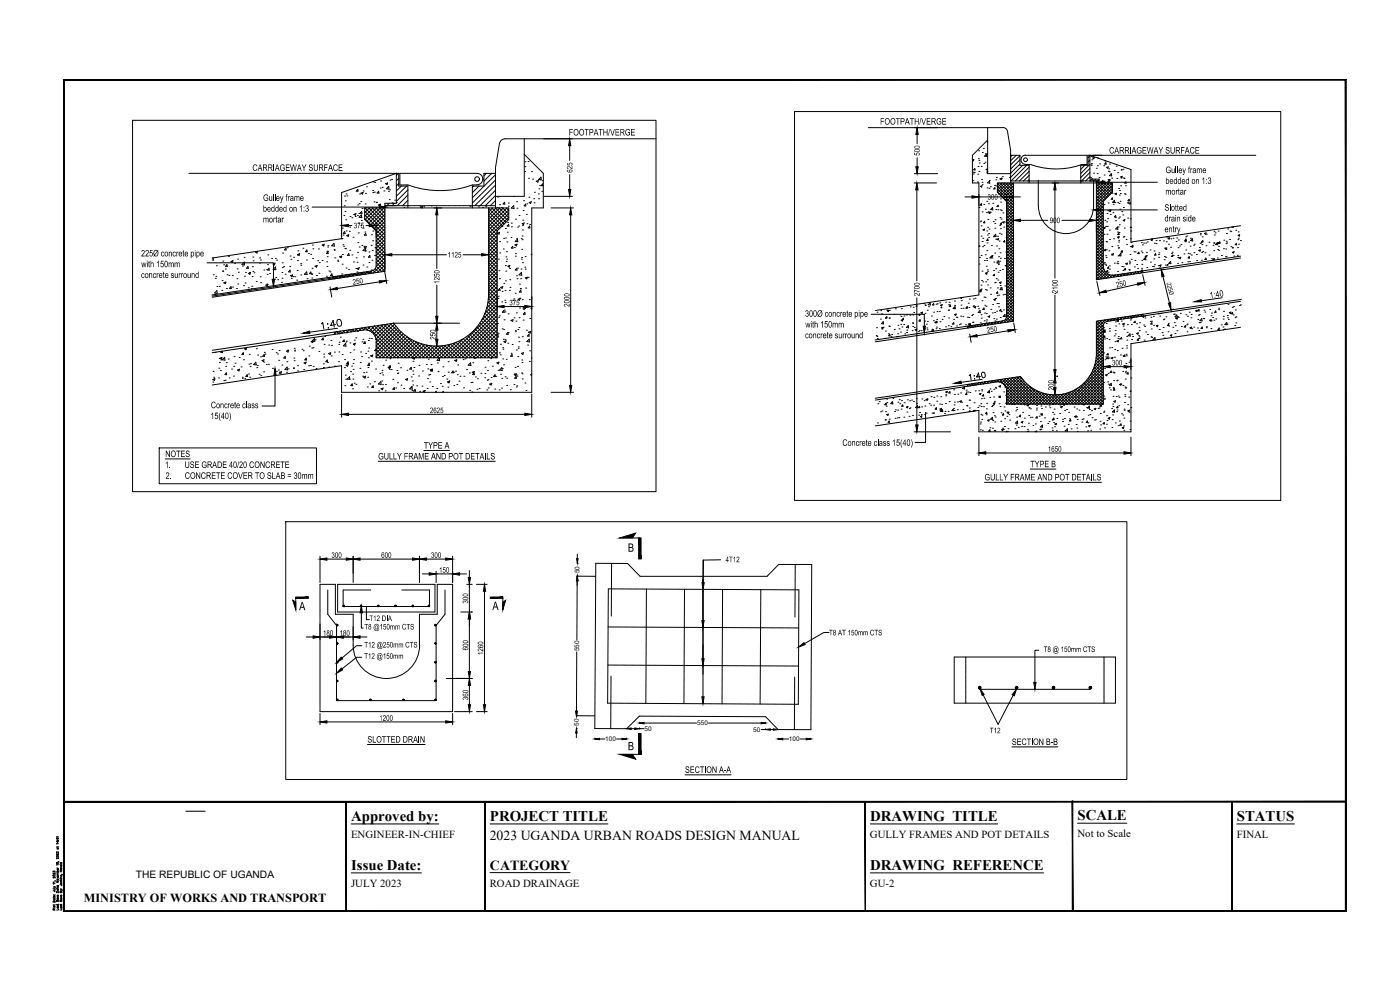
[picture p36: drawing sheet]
<svg xmlns="http://www.w3.org/2000/svg" width="420mm" height="297mm" viewBox="0 0 420 297" stroke-linecap="round" stroke-linejoin="round" font-family="sans-serif">
<defs><g id="words">
<g font-size="4.4">
<text x="105.4" y="246.2">Approved by:</text>
<text x="147.1" y="246.2">PROJECT TITLE</text>
<text x="261.2" y="246.2">DRAWING TITLE</text>
<text x="323.4" y="246">SCALE</text>
<text x="371.2" y="246.2">STATUS</text>
<text x="105.4" y="260.9">Issue Date:</text>
<text x="261.2" y="260.9">DRAWING REFERENCE</text>
</g>
<text font-size="4.2" x="147.1" y="260.9">CATEGORY</text>
<text font-size="4.1" x="147" y="252">2023 UGANDA URBAN ROADS DESIGN MANUAL</text>
<g font-size="3.9">
<text x="188.5" y="165.6">B</text>
<text x="89.8" y="183.1">A</text>
<text x="147.8" y="183">A</text>
<text x="188.5" y="225.1">B</text>
</g>
<text font-size="3.7" x="25.2" y="270.5">MINISTRY OF WORKS AND TRANSPORT</text>
<g font-size="3.2">
<text x="105.4" y="251.4">ENGINEER-IN-CHIEF</text>
<text x="261.1" y="251.4">GULLY FRAMES AND POT DETAILS</text>
<text x="323.4" y="251.3">Not to Scale</text>
<text x="371.2" y="251.4">FINAL</text>
<text x="105.4" y="266.1">JULY 2023</text>
<text x="147" y="266.1">ROAD DRAINAGE</text>
<text x="261.1" y="266.1">GU-2</text>
</g>
<text font-size="3.1" x="40.8" y="263.5">THE REPUBLIC OF UGANDA</text>
<g font-size="3">
<text x="170.7" y="40.7">FOOTPATH/VERGE</text>
<text x="264.1" y="37.4">FOOTPATH/VERGE</text>
<text x="332.9" y="46.1">CARRIAGEWAY SURFACE</text>
<text x="75.8" y="51.3">CARRIAGEWAY SURFACE</text>
<text x="349.8" y="51.9">Gulley frame</text>
<text x="349.7" y="55.2">bedded on 1:3</text>
<text x="349.7" y="58.4">mortar</text>
<text x="78.9" y="60.3">Gulley frame</text>
<text x="78.9" y="63.5">bedded on 1:3</text>
<text x="349.5" y="63.2">Slotted</text>
<text x="78.9" y="66.7">mortar</text>
<text x="349.5" y="66.4">drain side</text>
<text x="349.5" y="69.7">entry</text>
<text x="42.4" y="76.9">225Ø concrete pipe</text>
<text x="42.3" y="83.4">concrete surround</text>
<text x="42.4" y="80.2">with 150mm</text>
<text x="363.2" y="89.6" transform="rotate(-10 363.2 89.6)">1:40</text>
<text x="241.6" y="95">300Ø concrete pipe</text>
<text x="241.6" y="101.5">concrete surround</text>
<text x="241.7" y="98.3">with 150mm</text>
<text x="63.1" y="125.7">15(40)</text>
<text x="63.3" y="122.5">Concrete class</text>
<text x="49.6" y="137.1">NOTES</text>
<text x="113.5" y="137.9">GULLY FRAME AND POT DETAILS</text>
<text x="127.2" y="134.6">TYPE A</text>
<text x="252.8" y="133.8">Concrete class 15(40)</text>
<text x="49.5" y="140.4">1.</text>
<text x="49.7" y="143.7">2.</text>
<text x="55.4" y="140.4">USE GRADE 40/20 CONCRETE</text>
<text x="55.4" y="143.7">CONCRETE COVER TO SLAB = 30mm</text>
<text x="309.2" y="140.2">TYPE B</text>
<text x="295.5" y="144.1">GULLY FRAME AND POT DETAILS</text>
<text x="110.3" y="222.8">SLOTTED DRAIN</text>
<text x="303.7" y="223.5">SECTION B-B</text>
<text x="205.6" y="231.9">SECTION A-A</text>
</g>
<g font-size="2.6">
<text x="276" y="46.7" transform="rotate(-90 276 46.7)">500</text>
<text x="171.8" y="51.8" transform="rotate(-90 171.8 51.8)">625</text>
<text x="296.4" y="59.9">300</text>
<text x="106.2" y="68.5">375</text>
<text x="315" y="67">900</text>
<text x="134.4" y="77.2">1125</text>
<text x="106" y="85.5" transform="rotate(-9 106 85.5)">250</text>
<text x="131.9" y="85.2" transform="rotate(-90 131.9 85.2)">1250</text>
<text x="276" y="88.9" transform="rotate(-90 276 88.9)">2700</text>
<text x="317.4" y="88" transform="rotate(-90 317.4 88)">2100</text>
<text x="335.1" y="86.3" transform="rotate(-13 335.1 86.3)">250</text>
<text x="152.9" y="91.6">375</text>
<text x="170.9" y="92.1" transform="rotate(-90 170.9 92.1)">2000</text>
<text x="130.7" y="101.9" transform="rotate(-90 130.7 101.9)">250</text>
<text x="296.3" y="99.9" transform="rotate(-9 296.3 99.9)">250</text>
<text x="333.7" y="109.6">300</text>
<text x="316.2" y="117.1" transform="rotate(-90 316.2 117.1)">200</text>
<text x="129" y="123.9">2625</text>
<text x="314.5" y="135.5">1650</text>
<text x="99.5" y="167.4">300</text>
<text x="114.4" y="167.4">600</text>
<text x="129.3" y="167.4">300</text>
<text x="131.8" y="171.9">150</text>
<text x="217.7" y="168.7">4T12</text>
<text x="140.5" y="181.1" transform="rotate(-90 140.5 181.1)">300</text>
<text x="96.9" y="190.8">180</text>
<text x="101.9" y="190.8">180</text>
<text x="109.3" y="188.9">T8 @150mm CTS</text>
<text x="110.8" y="186.3">T12 DIA</text>
<text x="248.8" y="190.6">T8 AT 150mm CTS</text>
<text x="109.3" y="197.6">T12 @150mm</text>
<text x="109.3" y="194.3">T12 @250mm CTS</text>
<text x="140.5" y="195.1" transform="rotate(-90 140.5 195.1)">600</text>
<text x="145" y="196.5" transform="rotate(-90 145 196.5)">1260</text>
<text x="313.2" y="195.6">T8 @ 150mm CTS</text>
<text x="140.5" y="210.1" transform="rotate(-90 140.5 210.1)">360</text>
<text x="113.8" y="216.3">1200</text>
<text x="297.1" y="220">T12</text>
</g>
<text font-size="2.1" x="350.1" y="85" transform="rotate(76 350.1 85)">225Ø</text>
<g font-size="1.9">
<text x="173.9" y="172" transform="rotate(-90 173.9 172)">50</text>
<text x="173.8" y="195.4" transform="rotate(-89 173.8 195.4)">550</text>
<text x="173.7" y="217.7" transform="rotate(-90 173.7 217.7)">50</text>
<text x="193.4" y="219.3">50</text>
<text x="209.2" y="217.6">550</text>
<text x="226" y="219.6">50</text>
<text x="181.6" y="222.4">100</text>
<text x="236.8" y="222.4">100</text>
</g>
</g></defs>
<!-- layer: DRAIN -->
<g fill="none" stroke="#000" stroke-width=".3">
<path d="M260.6 38.3h35.8M56.7 52h63v3.8h2.7v6.6M144.9 53.7h.1M144.9 53.7a1.71 1.71 0 0 0-1.7-1.7h-23.2v3.5h2.4a28.2 28.2 0 0 0 19.4 0h1.4M144.9 53.7a1.71 1.71 0 0 1-1.7 1.7M157.3 46.3l5.8 5.7v10.4h-3.5v55.3h-57.1v-8l-38.8 5.8M157.3 41.6h39.6M296.4 42l-4.6 4.6v8.3h2v33.6l-31.1 4.7M303.3 54.9v-8.3h2.8v3h2.7v5.3M303.3 54.3h5.5M304.2 54.9v41.5l-41.5 6.2M307.7 46.6h18.5v2.7h-1.4a22.8 22.8 0 0 1-15.5 0h-1.6"/>
<path d="M307.8 46.6a1.38 1.38 0 0 0-1.4 1.3 1.38 1.38 0 0 0 1.4 1.4M311.6 54v7.8M324.3 54.3h5.5v-.6h-2.7v-7.1l12.3 4.3v21.7l32.9-4.9M327.6 47.9h.1M328.2 54v7.8M329 54.3v29.6l43.3-6.5M376.9 46.6h-50.4v3h-2.2v5.3M102.5 71.6h.1M102.5 71.6v-13.8l16.4-5.8v9h-3.4v20.4l-51.8 7.8M102.5 71.6l-38.8 5.8M115.5 61.7h6.9M141.8 62.4v-6.6h3.4v-3.8h3.5v10.4"/>
<path d="M141.8 61.7h6.9M146.6 62.4v25.9a15.6 15.6 0 0 1-15.5 15.5M293.8 62.3h.1M311.6 61.8a8.3 8.3 0 0 0 8.3 8.3 8.3 8.3 0 0 0 8.3-8.3M372.3 76.9l-38 5.7M96.5 83.6v.3M98.6 83.3l.1 .6M99.9 83.4v.3M100.2 99.6l.3 .7M109 99l-45.3 6.8M111.4 81.3l-47.8 7.2M111.5 81.3a1.64 1.64 0 0 0 1.4-1.7v-10.3l-3.4-3.4v-3.5h43.2v3.5l-3.5 3.4v38h-36.3v-4.9a3.5 3.5 0 0 0-3.9-3.4"/>
<path d="M111.5 81.6l-47.8 7.2M290.4 97.9l.1 .5M300.9 96.3l-38.3 5.7M331.1 97.8v23.5h-29v-4M334.3 82.5a2.77 2.77 0 0 1-3.2-2.7v-19.4l2.8-2.8v-2.7h-34.6v2.7l2.8 2.8v34.5l-.2 .8-1 .6M342.9 81.3l.2 .5M343 94.3l.1 .5M372.3 90.4l-40 6-1 .7-.2 .7M372.3 98.2l-32.9 4.9v26.5h-45.6v-6.5l-31.1 4.7M372.6 89.8l-43.6 6.6v9.6a12.4 12.4 0 0 1-8.8 11.9 12.4 12.4 0 0 1-13.9-5M131 103.9h.1M131.1 103.8a15.6 15.6 0 0 1-13-6.9l-54.4 8.2"/>
<path d="M298.9 114.6l-36.2 5.4M298.9 114.6a2.77 2.77 0 0 1 3.2 2.7M306.2 113l-43.5 6.5M101.3 175.3h29.2v8.3h-29.2zM106 193.6a10 10 0 0 0 10 10 10 10 0 0 0 9.9-10M106 193.6v-9.3h-5.3v-9h-4.7v38.2h39.8v-38.2h-4.6v9h-5.3v9.3M286.4 197.1h48.4v13.9h-48.4zM289.8 197.1v.3M289.8 197.6v.2M289.8 197.9v.3M289.8 198.3v.3M289.8 198.7v.3"/>
<path d="M289.8 199.1v.2M289.8 199.4v.3M289.8 199.8v.3M331.3 197.1v.3M331.3 197.6v.2M331.3 197.9v.3M331.3 198.3v.3M331.3 198.7v.3M331.3 199.1v.2M331.3 199.4v.3M331.3 199.8v.3M289.8 200.2v.2"/>
<path d="M289.8 200.6v.2M289.8 200.9v.3M289.8 201.3v.3M289.8 201.7v.3M289.8 202.1v.2M289.8 202.4v.3M289.8 202.8v.3M289.8 203.2v.2M289.8 203.6v.2M289.8 203.9v.3M289.8 204.3v.3M289.8 204.7v.2"/>
<path d="M289.8 205v.3M289.8 205.4v.3M289.8 205.8v.3M289.8 206.2v.2M289.8 206.6v.2M289.8 207v.2M289.8 207.3v.2M289.8 207.7v.2M289.8 208.1v.2M289.8 208.4v.3M289.8 208.8v.3M289.8 209.2v.3"/>
<path d="M289.8 209.6v.2M289.8 210v.2M289.8 210.3v.3M289.8 210.7v.3M331.3 200.2v.2M331.3 200.6v.2M331.3 200.9v.3M331.3 201.3v.3M331.3 201.7v.3M331.3 202.1v.2M331.3 202.4v.3M331.3 202.8v.3"/>
<path d="M331.3 203.2v.2M331.3 203.6v.2M331.3 203.9v.3M331.3 204.3v.3M331.3 204.7v.2M331.3 205v.3M331.3 205.4v.3M331.3 205.8v.3M331.3 206.2v.2M331.3 206.6v.2M331.3 207v.2M331.3 207.3v.2"/>
<path d="M331.3 207.7v.2M331.3 208.1v.2M331.3 208.4v.3M331.3 208.8v.3M331.3 209.2v.3M331.3 209.6v.2M331.3 210v.2M331.3 210.3v.3M331.3 210.7v.3"/>
<circle cx="143.2" cy="53.7" r=".7"/>
<circle cx="307.8" cy="47.9" r=".57"/>
</g>
<!-- layer: DIMENSIONS -->
<g fill="none" stroke="#000" stroke-width=".3">
<path d="M274.4 38.3h7M163.1 41.6h8.7M163.1 58.9h8.7M171 43.7v4.5M171 52.4v4.4M274.3 54.9h6.8M274.4 52.1h7M275.2 57v27.3M275.2 40.4v2.7M275.2 47.3v2.7M289.6 59.1h2.1M293.8 58.3v3.4"/>
<path d="M293.8 59.1h8.3M302.1 58.3v3.4M304.2 59.1h2M315.8 54.9h1.9M316.6 57v26.4M331.6 54.7h15.7M62.1 78.9h20v4.9M93.7 62.1h20.2M102.5 66.8v4.2M104.6 67.7h1M109.8 67.7h1M112.9 66.8v4.2"/>
<path d="M115.5 75.6v5.2M117.6 76.4h16.4M130.2 62.4h2.4M131.1 64.5v16M139 76.4h5.6M146.6 75.6v5.2M165.4 62.4h6.7M171.3 64.5v51.1M304.2 65.3v4.2M306.2 66.1h8.3M318.7 66.1h8.3M329 65.3v4.2"/>
<path d="M330.2 63h17.1M99 86.1l.6 3M101.3 98.5l-8.4 1.2M113.9 84.6l-12.7 2M115.5 81.6l.6 3.5M118.1 97h19.8M131.1 85.5v9.4M149.2 88.9v3.9M151.3 92h6.2M159.6 88.9v3.9M261.4 94.3h16v3.6M275.2 89.4v38.1"/>
<path d="M302.5 99.3l-9.3 1.4M304.2 96.9l.5 2.9M316.6 88.5v22.4M329.2 84.4l.9 4.3M341.4 85.2l-9.4 2.2M342.9 82.4l.7 3.2M349 83l2 7.9M349.3 80.7l-.9 .3M352.2 92.7l-.8 .2M366.8 89.4l-6.3 .8M82.5 112.6v9.2h-3.9M102.5 118.3v6.9"/>
<path d="M131.6 103.9h.3M159.6 118.3v6.9M165.4 117.7h6.7M291 100.2l.5 2.5M294.8 113.8l-6.4 .9M317.1 112.8h.3M317.1 118.3h.3M317.1 113h.3M331.1 107.6v3.3M333.2 110h4.1M339.4 107.6v3.3M104.6 124.3h52.9"/>
<path d="M274.3 129.6h11M293.8 131.2v5.5M295.9 135.9h41.4M339.4 131.2v5.5M96 166.9v7.9M98.1 167.8h5.8M106 166.9v7.9M108.1 167.8h15.7M125.9 166.9v7.9M126.7 172.2h2.1M128 167.8h5.8M130.9 171.4v3.4"/>
<path d="M130.9 172.2h4.9M135.8 166.9v7.9M137.9 172.2h2.1M140.1 175.3h1.6M140.9 171.2v2.1M140.9 175.3v8.3M143 175.3h3.2M145.4 177.4v34M211 173.8v23.8M211.1 168l-.1 6.8M216.3 168h-5.3v41.1M91.9 191.1h2.1"/>
<path d="M96 187.2v4.8M96 191.1h10M101 187.2v4.8M106 188.1v3.9M108.1 191.1h2M108.4 183.9v4.6h.6M108.6 197.2h-1.6l-4.4 3.5M108.6 193.7h-1.6l-4.4 3.8M110 182v3.9h.9M138.3 183.6h3.4M140.9 185.7v15.8M248.8 189.8h-1.5l-5.8 3.3"/>
<path d="M311.8 195.1h-1.2v9.7M96 214.1v3.4M98.1 216.6h35.7M133.9 203.6h7.8M135.8 214.1v3.4M136.4 213.5h5.3M140.9 205.6v5.8M143 213.5h3.2M295 208.5l4.5 8.8 4.6-8.7"/>
</g>
<g fill="#000" stroke="#000" stroke-width=".3">
<path d="M171 41.6l.3 2.1h-.7zM170.6 56.8h.7l-.3 2.1zM275.2 54.9l.3 2.1h-.7zM275.2 38.3l.4 2.1h-.7zM274.9 50h.7l-.4 2.1zM291.7 58.7l2.1 .4-2.1 .4zM302.1 59.1l2.1-.4v.8zM316.6 54.9l.3 2.1h-.6zM329.5 54.7l2.1-.4v.7zM102.5 67.7l2.1-.4v.7zM110.8 67.3l2.1 .4-2.1 .3zM113.9 61.8l2 .3-2 .4z"/>
<path d="M115.5 76.4l2.1-.3v.7zM131.1 62.4l.3 2.1h-.6zM144.6 76.1l2 .3-2 .4zM171.3 62.4l.3 2.1h-.7zM304.2 66.1l2-.3v.6zM327 65.8l2 .3-2 .3zM328.2 63l2-.4v.7zM81.7 83.8h.7l-.3 2.1zM99.2 86.9l2-.7 .1 .7zM113.8 84.2h2.1l-2 .7zM130.8 94.9h.6l-.3 2.1zM131.1 97l.3 2h-.6z"/>
<path d="M149.2 92l2.1-.4v.7zM157.5 91.6l2.1 .4-2.1 .3zM277.1 97.9h.6l-.3 2zM302.5 98.9h2.1l-2.1 .7zM329.9 87.9l2-.8 .1 .6zM341.4 84.9l2-.1-1.9 .8zM348.5 80.9l.9 2-.7 .1zM350.6 91l.7-.2 .1 2.1zM358.5 90.5l2-.6 .1 .7zM82.5 110.6l.4 2h-.7zM90.9 100l2-.7 .1 .7zM130.8 101.8h.6l-.3 2.1z"/>
<path d="M170.9 115.6h.7l-.3 2.1zM286.4 115l2-.6 .1 .6zM291.2 101l1.9-.6 .2 .7zM316.3 110.9h.6l-.3 2.1zM316.6 112.8l.3 2.1h-.6zM316.3 116.3h.6l-.3 2zM331.1 110l2.1-.3v.6zM337.3 109.7l2.1 .3-2.1 .3zM102.5 124.3l2.1-.3v.7zM157.5 124l2.1 .3-2.1 .4zM274.8 127.5h.7l-.3 2.1zM293.8 135.9l2.1-.4v.8z"/>
<path d="M337.3 135.5l2.1 .4-2.1 .4zM96 167.8l2.1-.4v.7zM103.9 167.4l2.1 .4-2.1 .3zM106 167.8l2.1-.4v.7zM123.8 167.4l2.1 .4-2.1 .3zM125.9 167.8l2.1-.4v.7zM128.8 171.9l2.1 .3-2.1 .4zM133.8 167.4l2 .4-2 .3zM135.8 172.2l2.1-.3v.7zM140.5 173.3h.7l-.3 2zM145.4 175.3l.3 2.1h-.6zM210.7 174.8h.7l-.4 2.1z"/>
<path d="M94 190.8l2 .3-2 .4zM102.4 197.2l.4 .5-1.8 1.1zM101 191.1l2.1-.3v.7zM106 191.1l2.1-.3v.7zM108.4 181.8l.4 2.1h-.7zM140.9 183.6l.3 2.1h-.7zM210.6 186.2h.7l-.3 2zM210.6 197.6h.7l-.3 2.1zM239.7 194.1l1.6-1.3 .3 .6zM96 216.6l2.1-.3v.6zM102.4 200.4l.5 .6-1.9 1zM133.8 216.3l2 .3-2 .3z"/>
<path d="M140.5 201.5h.7l-.3 2.1zM140.5 211.4h.7l-.3 2.1zM140.9 203.6l.3 2h-.7zM145.1 211.4h.6l-.3 2.1zM210.6 209.1h.7l-.3 2zM294.1 206.7l1.2 1.7-.5 .2zM305 206.8l-.6 2-.6-.4zM310.2 204.8h.7l-.3 2z"/>
</g>
<!-- layer: KERBS -->
<path d="M301 38.3h-4.6v13.8h6.9v-6.9l-.9-5.8M301 38.3l1 .4 .4 .7M151.6 41.6h5.7v17.3h-8.6v-8.6l1.2-7.2a1.71 1.71 0 0 1 1.7-1.5" fill="none" stroke="#000" stroke-width=".3"/>
<!-- layer: HATCHING -->
<g fill="none" stroke="#000" stroke-width=".3">
<path d="M103.4 58.8h.1M103.9 58.2h.1M104.1 58.8h.1M107.2 57h.1M107.3 56.8l.1 .6-.5-.1zM107.9 58.2h.1M108.4 57.9l.6-.2-.2 .5zM109 57.3h.1M109.7 58h.1M110 56h.1M111.9 57.8h.1M111.9 57.2h.1"/>
<path d="M112 54.6h.1M112.3 57.6h.1M112.5 54.7h.1M113.6 57.4l.1 .5h-.5zM114.1 56.4h.1M114.2 54.3h.1M114.7 56.2h.1M115.2 57.3h.1M115.7 55.1l.6-.2-.2 .5zM116.6 57.4h.1M116.7 55.9v.9l-.7-.2zM116.8 59.9h.1"/>
<path d="M116.9 57h.1M117 54h.1M117.5 53.8h.1M119.6 52l-.7 .6M119.7 53.5l-.8 .7M119.7 55.1l-.8 .7M120.5 55.8l-1.6 1.5M122 55.8l-3.1 3.1M122.4 57l-3.5 3.4M122.4 58.5l-3.2 3.2M142.2 55.8l-.4 .4M143.7 55.8l-1.9 2"/>
<path d="M146 52l-.8 .8M147.6 52l-2.4 2.3M148.7 52.4l-6.9 6.9M148.7 54l-6.9 6.9M148.7 55.5l-6.2 6.2M148.7 57.1l-4.6 4.6M148.7 58.7l-3 3M149.3 59.1h.1M154.1 59h.1M157.4 51.5h.1M157.5 50h.1M157.6 48.5h.1"/>
<path d="M158.5 48.5h.1M158.6 53.5h.1M158.7 59.2h.1M159.5 51.5h.1M159.8 53.7h.1M160.2 59.6h.1M160.4 57.7h.1M160.9 54.4l.7-.2-.2 .5zM161.6 58.2h.1M161.6 59.6h.1M161.7 56.7h.1M161.8 53.7h.1"/>
<path d="M162 55.7h.1M162.3 53.2l.2 .8-.8-.1zM162.6 57.4h.1M162.7 54.2h.1M162.8 55.2l.1 .5h-.5zM291.8 47.9l.5-.1-.2 .4-.3-.1M292 54.2h.1M292 51.7h.1M292.1 52.2h.1M292.4 51.7h.1M292.6 50.6v.4h-.4zM293.4 54.6h.1"/>
<path d="M293.4 52.3h.1M293.5 49.9h.1M293.6 47.6h.1M293.7 45.2h.1M293.8 51.4h.1M293.8 48.1h.1M293.9 48.9h.1M294.2 55.9l.5-.2-.1 .5zM294.5 49.9h.1M294.6 53.8h.1M294.8 55.4h.1M294.8 54.7h.1"/>
<path d="M294.8 45.7h.1M295.1 44.5h.1M295.3 49.1h.1M295.5 46.8l.5-.5 .1 .7zM295.6 48.7h.1M295.7 46.1h.1M296.1 51.8h.1M296.2 42.6h.1M296.2 51.5h.1M296.2 56.4h.1M296.4 46v.1M296.4 54.8l.6-.5v.7z"/>
<path d="M296.4 50.7l-.5 .1 .4 .2 .1-.3M296.8 56.5h.1M296.9 54.2h.1M297.2 56h.1M298.5 55.6h.1M298.5 56.7h-.3l.4-.4v.4M298.9 54h.1M298.9 55.8h.1M299 53.2h.1M299.3 57.6l4.9 4.8M299.3 56.8l4.9 4.8M299.3 55.9l4.9 4.8"/>
<path d="M299.3 55l4.9 4.8M299.8 54.9l-.5 .5M300 54.9l4.2 4.1M300.1 53.7l.5-.2-.1 .4zM300.6 53.6h.1M300.7 54.9l-1.4 1.3M300.8 53h.1M300.8 59.3h.1M300.9 54.9l3.3 3.2M301.5 54.9l-2.2 2.2M301.8 54.9l2.4 2.3M302.4 54.9l-2.9 2.9"/>
<path d="M302.7 54.9l1.5 1.5M303 53.2h.1M303.3 54.9l-3.4 3.3M303.5 54.9l.7 .6M303.7 46.6l-.4 .4M304.2 54.9l-3.9 3.8M304.2 55.7l-3.4 3.4M304.2 56.6l-3 2.9M304.2 57.5l-2.5 2.5M304.2 58.4l-2.1 2M304.2 59.2l-2.1 2.1M305 46.6l-1.7 1.6"/>
<path d="M306.1 46.7l-2.8 2.8M306.1 47.9l-2.8 2.8M306.1 49.2l-2.8 2.8M306.9 49.6l-3.6 3.6M308.1 49.6l-4.7 4.7M308.8 54.3h.3M308.8 50.2l-4.1 4.1M308.8 51.4l-2.9 2.9M308.8 52.6l-1.6 1.7M308.8 53.9l-.4 .4M309.2 54.3h.2M309.6 54.3h.2"/>
<path d="M310 54.3h.2M310.3 54.3h.3M310.7 54.3h.2M311.1 54.3h.2M311.4 54.3h.3M311.8 54.3h.3M312.2 54.3h.2M312.6 54.3h.2M313 54.3h.2M313.3 54.3h.2M313.7 54.3h.2M314.1 54.3h.2"/>
<path d="M314.4 54.3h.3M314.8 54.3h.3M315.2 54.3h.3M315.6 54.3h.2M316 54.3h.2M316.3 54.3h.3M316.7 54.3h.2M317.1 54.3h.2M317.4 54.3h.3M317.8 54.3h.3M318.2 54.3h.3M318.6 54.3h.2"/>
<path d="M318.9 54.3h.3M319.3 54.3h.3M319.7 54.3h.2M320.1 54.3h.2M320.4 54.3h.3M320.8 54.3h.3M321.2 54.3h.2M321.5 54.3h.3M321.9 54.3h.3M322.3 54.3h.3M322.7 54.3h.2M323.1 54.3h.2"/>
<path d="M323.5 54.3h.2M323.8 54.3h.2M324.2 54.3h.2M324.9 54.3h.2M325.5 49.6l-1.2 1.2M327.1 51.8l-2.5 2.5h.2M327.1 46.8l-.6 .6M327.1 48l-.6 .6M327.1 49.3l-2.8 2.8M327.1 50.5l-2.8 2.8M327.1 53l-1.3 1.3M327.3 53.2h.1"/>
<path d="M327.3 49.5h.1M327.4 47h.1M327.5 49.6h.1M327.6 49.1h.1M327.6 53.7l-.5 .6M327.7 53.7h.1M327.9 47.4l.5-.2-.1 .5zM328.2 52h.1M328.8 53.7l-.5 .6M329 50.5h.1M329 59.5l2.1 2.1M329.2 54.4h.1"/>
<path d="M329.3 52.1h.1M329.3 49.7h.1M329.3 54.9l-.3 .3 3.7 3.6M329.4 47.4h.1M329.6 54.9l3.5 3.5M329.8 53.3h.1M329.8 54l-.3 .3M330 49.2h.1M330.2 54.9l-1.2 1.1 3.3 3.3M330.5 54.9l3.1 3M330.8 54.1h.1M331.1 54.9l-2.1 2 2.8 2.8"/>
<path d="M331.2 49.7h.1M331.3 54.9l2.6 2.5M331.4 52.5h.1M331.6 48.3h.1M331.9 48.8l.1 .5-.5-.1zM332 54.9l-3 2.9 2.4 2.3M332.1 50.2l.5-.1-.1 .4zM332.2 54.9l1.7 1.6M332.5 53.9h.1M332.6 51.4h.1M332.7 50.7h.1M332.8 53.9h.1"/>
<path d="M332.8 54.9l-3.8 3.8 2.1 2M332.9 54.1v.5l-.4-.1zM332.9 51.5h.1M333 49.2h.1M333 54h.1M333.1 54.9l.8 .8M333.5 52.1l.1 .7-.6-.1zM333.6 53.5h.1M333.7 54.9l-4.7 4.6M333.7 58h.1M333.8 59.4l.1 .4h-.4zM333.9 55.6l-4.9 4.8 2.1 2.1"/>
<path d="M333.9 56.4l-4.9 4.9M333.9 57.3l-4.9 4.8 2.1 2.1M334.4 51.1h.1M334.6 58.2l.5-.2-.1 .4zM335 49.9h.1M335.2 53.5h.1M335.4 51.8h.1M335.7 56.5h.1M335.9 58.5h.1M336 57.2h.1M336.2 58.1h.1M336.3 55.7h.1"/>
<path d="M336.3 53.1l.5-.2-.1 .4zM336.4 53.4h.1M336.5 51h.1M336.5 50.8h.1M337 50.8h.1M337.1 53.4h.1M337.3 53.6h.1M337.5 58.2h.1M337.7 58.3h.1M337.8 55.7h.1M337.9 54.6l.1 .4-.4-.1zM338.9 59.8v.5l-.4-.1z"/>
<path d="M64.9 79.7h.1M66.9 78.3h.1M67.1 79.4h.1M68.1 79.4l.1 .6-.5-.1zM68.6 77h.1M69.3 78.5l.6-.3-.1 .6zM70.4 79h.1M71.3 77.8h.1M72.8 79.8h.1M73.3 77.2h.1M73.3 78.6l.1 .9-.8-.1zM74.4 80l.1 .5h-.5z"/>
<path d="M75.9 77.1h.1M76 78.3h.1M76.7 75.6l.6-.2-.2 .5zM77.9 78.9h.1M77.9 77.4h.1M78.2 78h.1M80.3 79.4h.1M80.4 76.5h.1M81.5 77.5h.1M81.9 79.2l.6-.3-.1 .6zM82.6 77.6h.1M83 78h.1"/>
<path d="M84.7 78.9h.1M84.8 75.9h.1M85.1 80h.1M85.8 74.5l.1 .5h-.5zM86.2 74.3h.1M86.9 80h.1M87.1 76.8h.1M87.3 77.8h.1M88.1 77.2h.1M89.3 78.2h.1M89.3 76.5h.1M89.3 76.4l.6-.3-.1 .6z"/>
<path d="M89.4 75.3h.1M90.2 79.1h.1M90.3 79.6h.1M90.9 74.5h.1M92 78h.1M92.1 75l.1 .6-.5-.1zM92.6 76.1h.1M93.2 76.3h.1M93.8 73.5h.1M93.8 77.6h.1M93.9 74.7h.1M94.6 79.9l.6-.2-.2 .5z"/>
<path d="M95.4 78.2h.1M95.6 74.7h.1M95.8 78.8h.1M96.7 78.2h.1M96.7 73.5l.6-.2-.2 .5zM98 78.6h.1M98.1 80h.1M98.1 75.4h.1M98.2 77h.1M98.3 74.1h.1M98.4 75.4h.1M98.4 75.6l.1 .5h-.6z"/>
<path d="M98.4 73.7h.1M100.2 73l.2 .9-.8-.2zM100.3 74.9h.1M100.3 75.1h.1M100.5 77.4h.1M101.3 78.1h.1M101.4 78.4h.1M101.9 77l.7-.2-.2 .5zM102.6 71.6h.1M102.7 79.3h.1M102.7 68.4h.1M102.8 76.4h.1"/>
<path d="M102.9 73.4h.1M103 70.5h.1M103.1 67.6h.1M103.1 73.9h.1M103.2 64.7h.1M103.3 61.8h.1M103.4 69.5l.2 .5h-.6zM103.5 74.5h.1M103.5 63.4h.1M103.6 60.3h.1M103.7 74.6h.1M103.7 65.9h.1"/>
<path d="M103.9 69.3h.1M104.1 70.7l.6-.3-.2 .6zM104.7 76.1l.1 .6-.5-.1zM104.8 69.4h.1M104.9 68.1h.1M105 75.1h.1M105.1 65h.1M105.6 65.3h.1M105.6 76.5h.1M105.9 71.2h.1M106.1 78.6h.1M106.2 64.3l.6-.2-.1 .5z"/>
<path d="M106.6 65h.1M106.9 77.4h.1M107.2 78.7h.1M107.3 64.7h.1M107.3 75.7h.1M107.4 72.8h.1M107.4 61.5h.1M107.5 69.9h.1M107.7 64h.1M107.8 61.1h.1M107.8 74.1h.1M108.3 60.5h.1"/>
<path d="M108.4 64.5l.2 .8-.8-.1zM108.5 63.4l.2 .6h-.6zM108.6 73.6h.1M108.7 62.6h.1M109 79.5h.1M109.1 77.1h.1M109.2 73.9h.1M109.3 74.2l.6-.2-.1 .5zM109.5 65.6l6 6M109.5 64.5l6 6M109.5 63.4l6 6M109.5 69.6h.1"/>
<path d="M109.5 62.4l6 6M109.6 61.2h.1M109.6 74.5l.1 .8-.7-.1zM109.7 75.3h.1M109.8 70l.1 .6h-.6zM109.8 62.4l-.3 .3M110.6 62.4l4.9 4.9M110.7 78.8h.1M110.7 75.6h.1M110.9 62.4l-1.4 1.4M111 76.7l.1 .5h-.5zM111.4 73.6h.1"/>
<path d="M111.4 67.8h.1M111.5 70.4h.1M111.6 78.1h.1M111.7 75.2h.1M111.7 62.4l3.8 3.8M111.8 72.2h.1M111.9 69.3h.1M112 62.4l-2.5 2.5M112.3 60.6h.1M112.4 76.7h.1M112.5 74.3h.1M112.8 62.4l2.7 2.7"/>
<path d="M112.9 60.8h.1M112.9 79.9l1.6 1.6 1-.9M112.9 78.8l2.6 2.6M112.9 76.6l2.6 2.6M112.9 75.5l2.6 2.6M112.9 74.5l2.6 2.5M112.9 72.2l2.6 2.7M112.9 70.1l2.6 2.6M113 60.7h.1M113.1 62.4l-3.6 3.5M113.6 61.5l.6-.3-.2 .6zM113.8 61.7h.1"/>
<path d="M113.9 62.4l1.6 1.6M114.2 62.4l-4.1 4M115 62.4l.5 .5M115.2 62.4l-4.6 4.6M115.5 65.4l-3.2 3.3M115.5 63.2l-4.3 4.3M115.5 64.3l-3.8 3.8M115.5 66.4l-2.7 2.8M115.5 67.5l-2.6 2.6M115.5 68.7l-2.6 2.5 2.6 2.6M115.5 69.7l-2.6 2.6M115.5 70.8l-2.6 2.6 2.6 2.5"/>
<path d="M115.5 71.9l-2.6 2.6M115.5 73l-2.6 2.6M115.5 74.1l-2.6 2.6M115.5 75.2l-2.6 2.6 2.6 2.5M115.5 76.2l-2.6 2.7M115.5 77.3l-2.6 2.7M115.5 78.4l-3.5 3.5M115.5 79.5l-2.2 2.2M116.8 61l-.7 .7M117.7 60.9h.1M118.4 61l-.7 .7M118.4 60.1h.1"/>
<path d="M118.9 60.8h.1M121.2 62.2h.1M122.4 61.7h.3M122.4 60.1l-1.6 1.6M122.4 61.6v.1M122.8 61.7h.2M123.2 61.7h.2M123.5 61.7h.3M123.9 61.7h.2M124.3 61.7h.2M124.7 61.7h.2M125 61.7h.3"/>
<path d="M125.4 61.7h.3M125.8 61.7h.2M126.1 61.8h.1M126.1 61.7h.3M126.5 61.7h.3M126.5 62.4l-.3-.2 .6-.2-.1 .4M126.9 61.7h.3M127.2 62h.1M127.3 61.7h.2M127.7 61.7h.2M128 61.7h.3M128.4 61.7h.2"/>
<path d="M128.8 61.7h.2M129.1 61.7h.3M129.4 61.8h.1M129.5 61.7h.3M129.9 61.7h.3M130.3 61.7h.2M130.7 61.7h.2M131 61.7h.3M131.4 61.7h.2M131.8 61.7h.2M132.2 61.7h.2M132.5 61.7h.3"/>
<path d="M132.9 61.7h.3M133.3 61.7h.2M133.7 61.7h.2M134 61.7h.3M134.4 61.7h.2M134.8 61.7h.2M135.2 61.7h.2M135.5 61.7h.3M135.9 61.7h.3M136.3 61.7h.3M136.6 61.7h.3M137 61.7h.3"/>
<path d="M137.4 61.7h.3M137.8 61.7h.2M138.2 61.7h.2M138.5 61.7h.3M138.9 61.7h.3M139.3 61.7h.2M139.6 61.7h.3M140 61.7h.3M140.4 61.7h.3M140.8 61.7h.2M141.1 61.9h.1M141.2 61.7h.2"/>
<path d="M141.5 61.7h.3M143.6 62.1h.1M144.8 62.3h.1M145.8 62h.1M146.6 63.6l4.2 4.2M146.8 62.4l-.2 .1 4.7 4.7M147.6 62.4l4.2 4.3M147.8 62.4l-1.2 1.2M148.7 62.4l3.7 3.7M148.7 60.2l-1.5 1.5M148.9 62.4l-2.3 2.3 3.6 3.6M149.2 62.3h.1"/>
<path d="M149.2 69.7l-2.6 2.6 2.6 2.6M149.2 70.8l-2.6 2.6 2.6 2.6M149.2 71.9l-2.6 2.6 2.6 2.5M149.2 73l-2.6 2.6 2.6 2.5M149.2 74.1l-2.6 2.6 2.6 2.5M149.2 75.1l-2.6 2.6 2.6 2.6M149.2 76.2l-2.6 2.6 2.6 2.6M149.2 77.3l-2.6 2.6 2.6 2.6M149.2 78.4l-2.6 2.6 2.6 2.6M149.2 79.5l-2.6 2.6 2.6 2.6M149.3 70l.6-.3-.1 .6zM149.5 77.8h.1"/>
<path d="M149.8 62.4l2.9 2.9M149.9 61.4h.1M149.9 72.5h.1M150 75.9h.1M150 62.4l-3.4 3.4 3.1 3M150.5 62.3h.1M150.6 67.9h.1M150.8 62.4l1.9 1.8M151 74.7h.1M151.1 62.4l-4.5 4.5 2.6 2.6M151.2 71.5h.1M151.4 60.7l.1 .5h-.5z"/>
<path d="M151.7 68.6h.1M151.7 79.7h.1M151.7 71.4h.1M151.8 77.1h.1M151.9 78.4h.1M151.9 62.4l.8 .7M152 75.5h.1M152 77.8h.1M152.1 72.6h.1M152.2 62.4l-5.6 5.5 2.6 2.6M152.2 69.7h.1M152.3 66.7h.1"/>
<path d="M152.4 79.9l.6-.3-.1 .6zM152.6 60.9h.1M152.6 61.9h.1M152.6 67.3l.1 .5h-.5zM152.7 63l-6.1 6 2.6 2.6M152.7 64.1l-6.1 6 2.6 2.6M152.7 65.2l-6.1 6 2.6 2.6M153.4 71.2h.1M153.4 67h.1M153.4 62.4l.8-.7v.9zM153.5 68.1h.1M153.9 73.9l.1 .6-.6-.1z"/>
<path d="M154.4 74.3h.1M154.5 73.5l.7-.2-.2 .5zM154.6 72.4l.7-.7 .1 .8zM154.7 76.1h.1M154.7 76.9h.1M154.7 65.8h.1M155.1 60.5h.1M155.1 71.6h.1M155.1 62.5h.1M155.3 68.1h.1M155.7 67.8h.1M155.8 64.6h.1"/>
<path d="M156.4 71.6h.1M156.4 77.8h.1M156.5 77.3h.1M156.6 74.8h.1M156.7 71.9h.1M156.7 70.8h.1M156.7 67.1l.6-.2-.2 .5zM156.8 69h.1M156.8 67.7h.1M156.8 78.8h.1M156.9 66.1h.1M157 63.1h.1"/>
<path d="M157.1 60.2h.1M157.6 77h.1M157.7 61.2l.1 .6h-.5zM158 64.3h.1M158.1 61.2h.1M158.1 67.1h.1M158.8 60.8l.7-.3-.3 .6zM158.9 67.8l.1 .6h-.5zM159 67.3h.1M159.4 76.3h.1M160.3 60.9h.1M293.8 73.9h.1"/>
<path d="M293.8 79.2h.1M293.9 77.2h.1M294.2 66.5h.1M294.3 66.3h.1M294.5 70.9h.1M294.5 67.8h.1M294.5 76.7h.1M294.5 61.1l.1 .5-.4-.1zM294.8 63.6h.1M294.8 72.5h.1M294.9 74h.1M295 71.5h.1"/>
<path d="M295 68.9l.5-.2-.2 .5zM295.3 61.3h.1M295.3 73.6h.1M295.4 78.2h.1M295.5 66.4l.1 .5-.5-.1zM295.7 76.4h.1M295.7 62.8h.1M296 79.9h.1M296.1 77.5h.1M296.1 63.8h.1M296.1 78.2h.1M296.1 75.2h.1"/>
<path d="M296.1 69.3h.1M296.2 72.9h.1M296.3 70.5h.1M296.4 68.2h.1M296.4 71.7l.1 .5-.4-.1zM296.5 65.9h.1M296.6 63.5h.1M296.7 61.2h.1M296.7 71.3h.1M296.7 70.1h.1M296.7 63.8l.5-.1-.2 .4zM296.8 68.7h.1"/>
<path d="M297.2 63.7h.1M297.4 77l.1 .4h-.4zM297.5 73.7h.1M297.7 77.4h.1M297.8 77.1l.2-.4-.5 .2 .3 .2M297.9 62.3l.1 .7-.7-.1zM297.9 61h.1M298.1 66.5h.1M298.2 71h.1M298.3 78.6h.1M298.5 75.9h.1M298.6 68.5h.1"/>
<path d="M298.6 67h.1M298.6 65.9h.1M298.8 71.7h.1M298.8 70.3l.1 .7-.6-.1zM298.9 62.9h.1M299.1 73.8h.1M299.2 78.3h.1M299.2 71.8l.5-.2-.2 .4zM299.4 70.9h.1M299.5 62.9h.1M299.5 61.6l.1 .4h-.4zM299.6 79.4h.1"/>
<path d="M299.7 77h.1M299.7 78.3l.1 .7-.6-.1zM299.8 74.7h.1M299.9 72.3h.1M300 70h.1M300 67.7h.1M300 78.4h.1M300.1 65.3h.1M300.1 75.8h.1M300.2 63h.1M300.2 77.5h.1M300.3 68.6h.1"/>
<path d="M300.4 65.7h.1M300.5 70.3h.1M300.5 63.2h.1M300.5 66.9l.1 .4h-.4zM300.9 66.7l.5-.2-.1 .4zM301 63.9h.1M301.2 68.1h.1M301.4 77.6h.1M301.5 72.2l.1 .4-.5-.1zM301.8 66.7h.1M301.9 75.6h.1M301.9 73.1h.1"/>
<path d="M301.9 71.2h.1M302.1 76.9l2.1 2.1M302.1 76l2.1 2.1M302.1 74.3l2.1 2.1M302.1 71.7l2.1 2M302.1 65.6l2.1 2.1M302.1 63.9l2.1 2M302.1 63l2.1 2.1M302.1 62.1l2.1 2.1M302.1 61.2l2.1 2.1M302.1 79.5l2.1 2.1M302.1 78.6l2.1 2.1"/>
<path d="M302.1 77.8l2.1 2M304.2 60.1l-2.1 2.1M304.2 60.9l-2.1 2.1M304.2 61.8l-2.1 2.1M304.2 62.7l-2.1 2.1 2.1 2M304.2 63.6l-2.1 2M304.2 64.4l-2.1 2.1 2.1 2M304.2 65.3l-2.1 2.1 2.1 2M304.2 66.2l-2.1 2 2.1 2.1M304.2 67l-2.1 2.1 2.1 2M304.2 67.9l-2.1 2.1 2.1 2M304.2 68.8l-2.1 2.1 2.1 2"/>
<path d="M304.2 69.6l-2.1 2.1M304.2 70.5l-2.1 2.1 2.1 2M304.2 71.4l-2.1 2.1 2.1 2M304.2 72.2l-2.1 2.1M304.2 73.1l-2.1 2.1 2.1 2M304.2 74l-2.1 2.1M304.2 74.9l-2.1 2M304.2 75.7l-2.1 2.1M304.2 76.6l-2.1 2.1M304.2 77.5l-2.5 2.2 .4 .1M304.2 78.3l-2.1 2.1M304.2 79.2l-2.1 2.1 2.1 2"/>
<path d="M329 74.3l2.1 2.1M329 63l2.1 2.1M329 61.2l2.1 2.1M331.1 74l-2.1 2.1 2.1 2M331.1 74.8l-2.1 2.1 2.1 2.1M331.1 76.6l-2.1 2 2.4 2.4M331.1 77.5l-2.1 2 3.9 3.8M331.1 78.3l-2.1 2.1 3.1 3.1 .9-1M331.1 75.7l-2.1 2.1 2.1 2.1M331.1 73.1l-2.1 2.1 2.1 2M331.1 60.9l-2.1 2.1M331.1 61.8l-2.1 2.1 2.1 2"/>
<path d="M331.1 62.7l-2.1 2.1 2.1 2M331.1 63.5l-2.1 2.1 2.1 2.1M331.1 64.4l-2.1 2.1 2.1 2.1M331.1 65.3l-2.1 2 2.1 2.1M331.1 66.2l-2.1 2 2.1 2.1M331.1 67l-2.1 2.1 2.1 2M331.1 67.9l-2.1 2.1 2.1 2M331.1 68.8l-2.1 2.1 2.1 2M331.1 69.6l-2.1 2.1 2.1 2.1M331.1 70.5l-2.1 2.1 2.1 2M331.1 71.4l-2.1 2 2.1 2.1M331.1 72.2l-2.1 2.1"/>
<path d="M331.1 79.2l-2.1 2.1 2.3 2.3M331.2 68.4l.5-.2-.2 .4zM331.3 79.2h.1M331.3 61.4h.1M331.3 70.3h.1M331.5 78.8h.1M331.6 66.1h.1M331.6 75h.1M331.7 74.8l.1 .4h-.4zM331.8 79.3h.1M331.8 76.7h.1M331.8 67.9h.1"/>
<path d="M331.9 79.6h.1M331.9 72.5h.1M332 77.3h.1M332 75h.1M332.1 72.6h.1M332.1 66.6h.1M332.2 70.3h.1M332.2 64.1h.1M332.3 67.9h.1M332.4 65.6h.1M332.5 63.2h.1M332.6 60.9h.1"/>
<path d="M332.8 75.3h.1M332.9 63.3l.5-.2-.2 .4zM332.9 69h.1M332.9 79.8h.1M333 71.9h.1M333 63h.1M333.2 64.3h.1M333.6 76.5h.1M333.7 76.3l.5-.2-.2 .4zM333.7 74h.1M334 63.8h.1M334.1 61.3h.1"/>
<path d="M334.2 71.7h.1M334.4 78.9h.1M334.5 60.1v.7l-.6-.1zM334.6 60.8h.1M334.7 65.3h.1M334.8 66.2h.1M334.8 64.7l.1 .4h-.4zM335.2 79h.1M335.4 69.6h.1M335.4 78.5h.1M335.4 68.1l.1 .7-.7-.1zM335.4 71.2l.5-.2-.2 .4z"/>
<path d="M335.4 73.7h.1M335.4 60.7h.1M335.5 79.1h.1M335.5 71.2h.1M335.6 76.8h.1M335.6 68.1h.1M335.6 74.5h.1M335.7 72.6h.1M335.7 65.4h.1M335.7 74.3h.1M335.7 72.1h.1M335.8 70l.1 .4-.5-.1z"/>
<path d="M335.8 69.8h.1M335.8 61.1h.1M335.9 67.4h.1M336 65.1h.1M336.1 62.8h.1M336.2 60.4h.1M336.3 76.1h.1M336.3 76.1l.1 .7-.6-.1zM336.6 75.4h.1M336.7 63.5h.1M336.7 80h.1M336.7 75.2l.1 .5-.4-.1z"/>
<path d="M337 64.5h.1M337.1 71.1h.1M337.1 66.1l.5-.2-.2 .4zM337.1 62.3h.1M337.3 71h.1M337.4 68.4h.1M337.8 79.1l.6-.2-.2 .5zM338 71.8h.1M338.1 73.4h.1M338.4 60.9h.1M338.4 65.4h.1M338.5 60.7h.1"/>
<path d="M338.8 61l.5-.2-.1 .4zM338.9 78.3h.1M338.9 79.1h.1M339 78.7h.1M339.1 76.4h.1M339.2 68.2h.1M339.2 74h.1M339.2 65.6h.1M339.3 71.7h.1M339.3 68.2h.1M339.4 69.3h.1M339.5 72.8h.1"/>
<path d="M339.5 77.8h.1M339.6 74l.4-.2-.1 .4zM339.8 73.6h.1M340.3 75.6h.1M340.6 78.1h.1M340.7 75.6h.1M341.2 79.4h.1M341.8 75.7l.1 .4h-.5zM342.5 75.3h.1M342.5 72.8h.1M342.7 78.1h.1M342.7 79.3h.1"/>
<path d="M342.8 75.8h.1M342.8 73.5h.1M343.2 72.9h.1M343.3 77.8h.1M343.3 77.8l.5-.5 .1 .7zM343.6 77.1h.1M343.8 76.9l.4-.2-.1 .4zM343.9 72.9h.1M344.1 75.7h.1M344.3 72.6h.1M345.1 75h.1M345.3 78.6h.1"/>
<path d="M345.5 72.2h.1M345.8 80h.1M345.9 71.7l-.1 .3-.2-.3M346.2 80h.1M346.3 77.7h.1M346.4 75.3h.1M346.4 73h.1M346.4 79.4h.1M346.8 76.1l.1 .5-.4-.1zM346.9 72.2h.1M346.9 73.1h.1M347.6 79.7h.1"/>
<path d="M347.7 76.4h.1M347.7 77.2h.1M347.8 75.9h.1M348 72.2h.1M348 79.7l.4-.2-.1 .4zM349.2 72.3h.1M349.4 77.9h.1M349.4 76.9h.1M349.6 74.4h.1M349.7 74.6l.5-.2-.2 .4zM349.7 79.5h.1M349.8 77.2h.1"/>
<path d="M349.9 74.9h.1M350 72.5h.1M350.2 79.6h.1M350.3 79.4h.1M350.7 73.3h.1M350.9 71.3l.1 .4h-.5zM351.3 74.2h.1M351.3 78.4l.1 .7-.6-.1zM351.4 71.7h.1M351.6 76h.1M351.8 75.7h.1M351.9 76.6v.4l-.4-.1z"/>
<path d="M352.1 71.5h.1M352.1 76.6h.1M353 72.5h.1M353.2 71.4h.1M353.4 79h.1M353.5 76.7h.1M353.5 77.2h.1M353.6 74.3h.1M353.6 72h.1M353.9 77.4l.5-.2-.2 .4zM354 73.8h.1M354.4 73.4h.1"/>
<path d="M354.7 78.8h.1M355.3 76.2h.1M355.6 72.3l.5-.2-.2 .4zM355.9 75h.1M355.9 71.7l.1 .5-.4-.1zM356.2 70.8h.1M356.5 78.6h.1M356.6 76h.1M356.7 72.6h.1M356.9 77l.1 .4h-.4zM357 78.5h.1M357.1 76.2h.1"/>
<path d="M357.2 73.9h.1M357.2 71.5h.1M357.5 76.5h.1M357.9 71.6l.1 .7-.7-.1zM358.2 73.6h.1M358.3 75.8h.1M358.4 73.3h.1M359.1 76.4h.1M359.1 78.2h.1M359.8 75.1l.4-.1-.1 .4zM359.9 74.3h.1M360.2 73h.1"/>
<path d="M360.2 70.5h.1M360.2 70.1h.1M360.5 72.8h.1M360.5 78.1h.1M360.6 75.7h.1M360.7 73.4h.1M360.8 71.1h.1M361 75.4h.1M361 72.2v.4l-.4-.1zM361.5 70l.5-.1-.2 .4zM361.6 75.8h.1M361.9 73.7h.1"/>
<path d="M361.9 77.4l.1 .5-.4-.1zM362 70.3h.1M362.8 72.7h.1M362.8 76.5h.1M363.6 77.6h.1M364.1 73.6h.1M364.2 77.5h.1M364.2 72.9h.1M364.3 75.2h.1M364.3 72.9h.1M364.3 69.4h.1M364.3 78l.1-.2-.4 .2 .1 .1"/>
<path d="M364.4 70.5h.1M364.7 69.9h.1M365.3 77.4h.1M365.4 72.8v.6l-.6-.1zM365.4 74.9h.1M365.6 69.3h.1M365.7 72.9l.5-.2-.2 .4zM365.7 73.9h.1M365.7 75.1h.1M366.1 73h-.4l.3-.4 .1 .5M366.6 76.7h.1M367.2 74.6h.1"/>
<path d="M367.3 72.1h.1M367.8 77h.1M367.9 74.7h.1M367.9 73.1h.1M368 72.4h.1M368 77h.1M368.1 70h.1M368.2 72.9h.1M368.5 68.7h.1M369 71.9h.1M369.1 69.3h.1M369.3 69.5h.1"/>
<path d="M369.4 74h.1M369.8 68.1h-.1M369.9 74.3h.1M369.9 74.4h.1M369.9 75.7l.5-.2-.2 .4zM370.1 68v.2l-.4-.1M370.3 76.8h.1M370.9 69.1h.1M371 73l-.3 .4 .4 .1-.1-.4M371.3 76.6h.1M371.4 74.3h.1M371.5 71.9h.1"/>
<path d="M371.6 69.6h.1M371.6 70.6l.5-.2-.2 .5zM371.7 71.5h.1M371.7 73.3h.1M372.3 72.2h.1M64 82.5h.1M64.6 83.5h.1M64.8 82.9h.1M65.1 86h.1M65.1 87.2l.1 .8-.8-.1zM65.8 85.9h.1M66.6 87.1h.1"/>
<path d="M66.7 84.2h.1M66.8 81.3h.1M66.8 81.5h.1M67.2 84.8l.6-.2-.2 .5zM67.6 80.7h.1M68 86.6h.1M68.1 82.5h.1M68.7 82.7h.1M69.3 86l.2 .6-.6-.1zM69.8 82.6h.1M69.8 86.1h.1M71 86.6h.1"/>
<path d="M71.1 83.6h.1M71.2 80.7h.1M71.4 85.2h.1M71.5 81.7h.1M73.1 85.7h.1M73.4 82.9h.1M73.6 84.9h.1M73.7 81.7h.1M74.5 86.3h.1M74.6 82l.6-.2-.2 .5zM74.9 81.7h.1M75.5 86.7h.1"/>
<path d="M75.6 85.9h.1M75.7 83h.1M75.8 80h.1M75.9 81.4h.1M76.2 81.9h.1M76.9 84.5h.1M78.1 83h.1M78.2 84.8h.1M79.2 81h.1M79.8 85.5l.6-.2-.2 .5zM80 80.9h.1M80.1 85.2h.1"/>
<path d="M80.2 82.3h.1M80.7 80.5l.1 .6-.5-.1zM80.9 82.1h.1M82.5 83.8h.1M82.7 80.1l.1 .8-.8-.1zM82.7 83.3h.1M83.3 83.9h.1M84.5 84.7h.1M84.6 81.8h.1M84.7 83.5h.1M84.7 80.3h.1M85.6 82.3h.1"/>
<path d="M87 81.1l.1 .5h-.5zM87.2 82.7l.6-.2-.2 .5zM87.4 83.5h.1M88 83h.1M88.5 83h.1M89.1 84.1h.1M89.2 81.1h.1M90.3 82.5h.1M91.3 82.3l.8-.7v.8zM92.1 83.6h.1M93.3 81.6l.1 .6-.5-.1zM93.5 82.3h.1"/>
<path d="M93.6 83.4h.1M93.6 82.2h.1M93.7 80.5h.1M95 82.7h.1M95.7 82h.1M98 82.9h.1M98.7 81.3h.1M98.7 83.2l-.1 .1M98.8 83.2l.4 .3M99 81.6h.1M99.6 82.2l.1 .5h-.5zM99.7 82.9h.1"/>
<path d="M99.8 83l.6 .7M100 83l-.4 .4M100.4 99.9l.3 .4M100.7 82.9l.6 .6M100.9 99.6l-.5 .4M101 99.5l.7 .6M101.3 82.8l-.8 .8M101.7 82.8l.6 .6M102.2 99.3l-.8 .9M102.6 82.2h.1M102.9 99.2l.6 .7M103.2 83.3l-.6-.7-.8 .9"/>
<path d="M103.4 99.2l-.8 .8-.6-.6M103.6 82.5l.6 .6M103.8 80.4h.1M103.9 82.5l-.8 .8M103.9 99.1l.6 .6M104 99.9h.1M104.5 82.4l.6 .6M104.6 80.8h.1M104.7 99l-.8 .8M104.8 99l.6 .6M105.1 82.2l-.8 .9M105.8 98.8l.6 .6"/>
<path d="M106 98.8l-.8 .8M106.7 98.7l.6 .6M106.8 80.5h.1M107 82.7l-.6-.6-.8 .8M107.1 81.6h.1M107.2 80.6l.6-.3-.2 .6zM107.3 99.4h.1M107.3 98.6l-.8 .8M107.3 81.9l.7 .6M107.6 98.5l.7 .6M107.7 81.9l-.8 .8M108.3 81.8l.6 .6"/>
<path d="M108.6 98.4l-.8 .8M108.6 98.4l.6 .6M109 81.7l-.9 .8M109.2 81.6l.6 .6M109.5 98.2l.9 .9M109.8 98.2l-.8 .8M110.1 80.1h.1M110.2 81.5l.6 .6M110.3 81.5l-.8 .8M110.5 98.1l9.2 9.2M110.9 99.3l1.5-1.5 9.5 9.5M111.1 98l-1 1"/>
<path d="M111.2 81.4l.5 .5M111.4 97.9l9.4 9.4M111.5 81h.1M111.5 81.3l-.8 .8M112 81.1l.7 .7M112.6 80.6l1.1 1.1M113.3 97.7l9.7 9.6M113.7 97.6l-2.1 2.1M114.3 97.5l9.8 9.8M115 97.4l-2.9 2.9M115.2 97.4l10 9.9M116.1 97.3l10.1 10"/>
<path d="M116.2 97.2l-3.6 3.7M117.1 97.1l10.2 10.2M117.5 97.1l-4.7 4.7M118.1 97l.2 .2M118.3 97.3l-5.4 5.4 4.6 4.6M118.8 97.9l-5.9 5.9M119.3 98.5l-6.4 6.4M119.8 99.1l-6.9 6.9M120.4 99.6l-7.5 7.5 .3 .2M141.5 99.8l7.5 7.5M142.1 99.3l7.1 7.1M142.6 98.7l6.6 6.6"/>
<path d="M143.1 98.1l6.1 6.1M143.6 97.5l5.6 5.7M144 96.9l5.2 5.2M144.5 96.2l4.7 4.8M144.9 95.5l4.3 4.4M145.2 94.8l4 4M145.5 94l3.7 3.7M145.8 93.2l3.4 3.4M146.3 91.5l2.9 2.9M146.5 90.6l2.7 2.7M146.5 89.6l2.7 2.7M149.2 80.6l-2.6 2.6 2.6 2.6"/>
<path d="M149.2 81.6l-2.6 2.6 2.6 2.6M149.2 82.7l-2.6 2.6 2.6 2.6M149.2 83.8l-2.6 2.6 2.6 2.6M149.2 84.9l-2.6 2.6 2.6 2.6M149.2 86l-2.6 2.6 2.6 2.6M149.2 87.1l-2.7 2.6M149.2 88.2l-2.8 2.8M149.2 89.3l-3.1 3.1 3.1 3.1M149.2 90.4l-3.7 3.7M149.2 91.4l-4.7 4.7M149.2 92.5l-14.8 14.8M149.2 93.6l-13.7 13.7"/>
<path d="M149.2 94.7l-12.6 12.6M149.2 95.8l-11.5 11.5M149.2 96.9l-10.4 10.4M149.2 97.9l-9.3 9.4M149.2 99l-8.3 8.3M149.3 97.1h.1M149.5 89.5h.1M149.5 100h.1M149.5 88.9h.1M149.6 95.2h.1M149.8 81.2h.1M149.8 94.8h.1"/>
<path d="M149.9 83.6h.1M150 86.6l.1 .5h-.6zM150.3 86.2l.6-.2-.2 .5zM150.6 90.6h.1M150.7 87.4h.1M150.7 98.7h.1M151.2 98.9h.1M151.2 85h.1M151.2 93.2l.1 .5h-.5zM151.3 96h.1M151.4 93h.1M151.5 90.1h.1"/>
<path d="M151.6 87.2h.1M151.6 93.6h.1M151.6 90.8h.1M151.7 84.3h.1M151.8 81.4h.1M152.4 99.8l.1 .5h-.5zM152.5 94.2h.1M152.5 99.8h.1M152.9 87.1h.1M152.9 80.5h.1M153 83.9h.1M153.1 86.2h.1"/>
<path d="M153.4 96.1l.6-.2-.2 .5zM154.3 95.4h.1M154.6 88h.1M154.6 99.1h.1M154.7 99.5h.1M154.8 96.3h.1M155 93.9h.1M155 82.7h.1M155.1 80.5l.1 .6-.6-.1zM155.2 83.6h.1M155.3 80.5h.1M155.4 98.9h.1"/>
<path d="M155.7 98.2h.1M155.8 82.5l.7-.8 .1 .9zM155.8 95.3h.1M155.9 85.2h.1M156.2 86.6h.1M156.2 86.7h.1M156.2 83.6h.1M156.3 87.1l.1 .6-.5-.1zM156.4 80.7h.1M157 96h.1M157.1 92.9h.1M157.1 94.4h.1"/>
<path d="M157.5 80.2h.1M157.5 93.7l.1 .6-.5-.1zM157.6 80.8h.1M157.6 91.7l.1 .9-.7-.2zM157.6 83.4l.7-.2-.2 .5zM157.8 86.4h.1M158 99.1h.1M158.5 83.2h.1M158.6 99.7l.6-.3-.1 .6zM158.9 89.9h.1M159 95.6h.1M159.3 92.6h.1"/>
<path d="M159.5 89.4h.1M263 98.3h.1M264.2 95.7h.1M264.3 93.2h.1M264.5 94.2h.1M264.6 98.4l.4-.2-.1 .4zM264.7 98.7h.1M265 98.2h.1M265.1 96.5l.1 .7-.7-.1zM265.7 99.3h.1M266 95.2h.1M266.1 95v.5l-.4-.1z"/>
<path d="M266.1 93h.1M266.3 93.3l.5-.2-.2 .4zM266.7 97.8h.1M266.8 95.4h.1M266.9 93.1h.1M266.9 95.4h.1M266.9 97.9h.1M268.3 94.3h.1M268.4 98.9h.1M268.7 92.7h.1M269.5 97.6h.1M269.8 98.7h.1"/>
<path d="M270.1 94.5h.1M270.2 99.6h.1M270.3 97.3h.1M270.4 95h.1M270.5 96.1l.5-.2-.2 .4zM270.5 92.6h.1M270.7 98.1h.1M271.1 95.5l.1 .4h-.5zM271.2 97.4h.1M271.3 94.8h.1M272 94.5h.1M272 98.2l.6-.5 .1 .7z"/>
<path d="M272.1 99.8h.1M272.1 99h.1M273.1 94.6h.1M273.2 92.1h.1M273.8 99.2h.1M273.9 96.8h.1M273.9 97h.1M273.9 97.9h.1M274 94.5h.1M274.1 92.2h.1M274.2 93.8h.1M274.4 98.2h.1"/>
<path d="M274.6 99l.6-.3-.2 .5zM274.9 91.9h.1M274.9 91.8h.1M275.6 99.5h.1M275.7 94.3h.1M275.8 94.6h.1M275.9 99.2h.1M276.1 95.9l.1 .5-.4-.1zM276.4 93.8l.4-.1-.1 .4zM276.5 99.2h.1M277.2 91.1h.1M277.4 98.7h.1"/>
<path d="M277.5 96.3h.1M277.6 94h.1M277.6 91.5h.1M277.7 91.6h.1M278 97.3h.1M278.2 98.4h.1M278.2 99h.1M278.3 93.1h.1M278.3 96.4h.1M278.7 92h.1M279.1 90.8l.1 .7-.6-.1zM279.5 94.8h.1"/>
<path d="M279.6 99.3h.1M279.7 98.8h.1M280.1 96.2h.1M280.1 99.4v-.6l-.6 .6 .3 .1M280.2 93.7h.1M280.2 91.1l.1 .4h-.4zM280.6 96.7l.4-.2-.1 .4zM280.9 98.6h.1M280.9 91.3h.1M281 98.2h.1M281.1 95.8h.1M281.2 96.4v.4h-.4z"/>
<path d="M281.2 93.5h.1M281.3 91.2h.1M281.9 98.6h.1M281.9 93.4h.1M282 90.9h.1M282.1 96.5h.1M282.3 91.6l.5-.2-.2 .4zM282.4 92.2h.1M282.4 92.4h.1M282.7 95.8h.1M283.3 95h.1M283.8 90.7h.1"/>
<path d="M283.8 98.1h.1M284.6 97.7h.1M284.6 93.1h.1M284.7 95.4h.1M284.7 91.4h.1M284.8 93h.1M284.8 90.7h.1M285.2 91.5l.1 .5-.4-.1zM285.4 98h.1M286.1 92.6l.5-.6 .1 .7zM286.2 92.4h.1M286.2 95.8h.1"/>
<path d="M286.2 96.8l.1 .4h-.4zM286.5 90.3h.1M286.5 94.4l.5-.2-.2 .4zM286.5 91.6h.1M287 95.2h.1M287.1 97.8h.1M287.2 95.3h.1M287.9 97.4h.1M288.2 97.2h.1M288.3 94.9h.1M288.4 92.5h.1M288.4 91.6h.1"/>
<path d="M288.5 90.2h.1M288.6 89.3l-.1 .3-.3-.2M289 95h.1M289 92.5h.1M289.8 97.4h.1M289.9 92.5h.1M290.3 92l.1 .4h-.5zM290.3 95.2h.1M290.3 98.2l.5-.4 .5 .5M290.3 98.2l.3 .2M290.6 91h.1M290.6 97.2l.6-.1-.2 .4z"/>
<path d="M290.8 92.3h.1M290.8 95.3h.1M290.9 89.7h.1M291.2 97.2l.1 .5-.4-.1zM291.6 97.7l.4 .5M291.6 94.7h.1M291.8 97.6l-.7 .7M291.8 96.7h.1M291.9 94.3h.1M292 92h.1M292 96.7h.1M292.1 89.7h.1"/>
<path d="M292.2 91.7h.1M292.3 97.6l.5 .5M292.6 89.5h.1M292.8 97.5l-.7 .7M292.8 91.9l-.1 .5-.4-.3 .5-.1M293.1 97.5l.5 .4M293.4 91.9h.1M293.7 92.7h.1M294.1 87.1l.4-.2-.1 .4zM294.1 93.2l.1 .6h-.6zM294.2 96.9h.1M294.3 87.1l.1 .5-.4-.1z"/>
<path d="M294.3 97.8l-.5-.4-.6 .6M294.4 85.5h.1M294.4 94.4h.1M294.5 86.7h.1M294.5 95.4h.1M294.6 84.2h.1M294.6 97.2l.5 .5M294.7 81.4h.1M294.7 90.2h.1M294.8 97.2l-.6 .7M294.9 84.6h.1M295.3 89.1h.1"/>
<path d="M295.3 92.4l.1 .4h-.4zM295.4 96.3h.1M295.5 93.9h.1M295.6 91.6h.1M295.6 89.2h.1M295.7 86.9h.1M295.8 81.9l.5-.1-.2 .4zM295.8 84.6h.1M295.9 82.2h.1M295.9 91.9h.1M296 94.1h.1M296.1 96h.1"/>
<path d="M296.1 87.1h.1M296.3 83.9h.1M296.3 81h.1M296.4 81.4h.1M296.4 85.5h.1M296.5 95l.5-.2-.1 .4zM297.2 86.4h.1M297.3 88.3h.1M297.4 92.8h.1M297.8 93.9h.1M297.9 91.3h.1M298.2 81.2h.1"/>
<path d="M298.3 95.6h.1M298.3 89.9l.4-.2-.1 .4zM298.4 82.3l.1 .4h-.4zM298.5 93.8h.1M298.5 84.8h.1M298.6 96.3h.1M298.7 84.7h.1M298.8 89.6h.1M298.8 80.6h.1M299 83.6h.1M299 95.7h.1M299.1 93.4h.1"/>
<path d="M299.2 91h.1M299.3 88.7h.1M299.4 86.4h.1M299.4 87.6l.1 .4h-.5zM299.5 84h.1M299.5 81.7h.1M299.7 91.1h.1M299.7 92.1h.1M299.7 88.5h.1M299.9 96.4l.5 .5M300 84.8l.5-.2-.2 .4zM300 96.4l-.7 .7"/>
<path d="M300 81.1h.1M300.2 85.7h.1M300.2 95.3h.1M300.2 86.4h.1M300.3 92.8l.1 .5-.4-.1zM300.5 93.5h.1M300.6 96.3l.5 .5M300.7 86.3l.1 .7-.7-.1zM300.8 80.8h.1M301 96.3l-.7 .6M301 88.5h.1M301.1 94.9l.5-.6 .1 .7z"/>
<path d="M301.1 93h.1M301.3 96.2l.6 .5M301.5 88.3h.1M301.6 85.8h.1M301.8 95.7l.8 .9M302 95.2l1.4 1.3 .8-.8M302.1 94.3l2.1 2M302.1 93.4l2.1 2.1M302.1 92.5l2.1 2.1M302.1 91.7l2.1 2.1M302.1 90.8l2.1 2.1M302.1 89.1l2.1 2"/>
<path d="M302.1 84.7l2.1 2.1M302.1 82.1l2.1 2.1M302.1 80.4l2.1 2.1M304.2 80.1l-2.1 2.1M304.2 80.9l-2.1 2.1 2.1 2M304.2 81.8l-2.1 2.1 2.1 2M304.2 82.7l-2.1 2.1M304.2 83.6l-2.1 2 2.1 2.1M304.2 84.4l-2.1 2.1 2.1 2M304.2 85.3l-2.1 2.1 2.1 2M304.2 86.2l-2.1 2.1 2.1 2M304.2 87l-2.1 2.1"/>
<path d="M304.2 87.9l-2.1 2.1 2.1 2M304.2 88.8l-2.1 2M304.2 89.6l-2.1 2.1M304.2 90.5l-2.1 2.1M304.2 91.4l-2.1 2.1M304.2 92.2l-2.1 2.1M304.2 93.1l-2.2 2.1M304.2 94l-2.8 2.8M304.2 94.9l-1.8 1.7M329 98.6l2.1 2.1M329 96.9l2.1 2.1M329 83.8l.1 .1"/>
<path d="M329.3 96.3l1.8 1.8M329.7 96.3l-.7 .6M330.1 96.2l1.1 1.1M330.7 96.1l-1.7 1.7 2.1 2.1M330.8 96.1l.7 .7M331.1 98.3l-2.1 2.1 2.1 2.1M331.1 80l-2.1 2.1 1.6 1.6M331.1 99.2l-2.1 2 2.1 2.1M331.2 97.4l-2.2 2.1 2.1 2.1M331.2 98.3h.1M331.3 80.8l-2.3 2.2 .8 .8M331.5 81.4l-2.5 2.5"/>
<path d="M331.6 99l.1 .6h-.6l.3 .1 .1-.4-.4 .2zM331.7 96l-2.7 2.7M332 81.4l.5-.2-.2 .4zM332 81.8l-2 2M332 97.1h.1M332.3 95.9l.5 .4M332.4 82.2l-1.4 1.4M332.6 81.7h.1M332.7 80.1l.1 .4h-.5zM332.7 82.4l.9 .8M332.8 95.8l-.7 .7-.5-.5M332.9 99.3h.1"/>
<path d="M332.9 98.5h.1M333 80.8h.1M333.1 95.7l.5 .6M333.8 82.6h.1M333.8 82.6l-.7 .7M333.8 95.7l-.7 .6M333.9 95.7l.4 .4M333.9 82.6l.5 .5M334.6 95.5l.5 .5M334.7 99.1h.1M334.8 96.6h.1M334.8 82.5l-.7 .7"/>
<path d="M334.8 97.8h.1M334.8 95.5l-.7 .7M335.4 96.3h.1M335.4 95.4l.5 .5M335.4 81.5h.1M335.4 82.4l.5 .5M335.6 96l.1 .4-.4-.1zM335.8 97.2h.1M335.8 82.3l-.7 .7-.5-.5M335.8 95.4l-.6 .6M336.1 95.3l.5 .5M336.2 82.3l.4 .5"/>
<path d="M336.5 96.3h.1M336.8 82.2l-.6 .6M336.8 95.2l-.6 .6M336.9 95.2l.5 .5M336.9 97.2l.5-.2-.1 .5zM336.9 82.2l.5 .5M337 81.1h.1M337 97.9h.1M337.1 80h.1M337.3 98.8h.1M337.6 95.1l.5 .5M337.7 80.5l.1 .5-.4-.1z"/>
<path d="M337.8 82l-.6 .7M337.8 95l-.6 .7M338.3 99.7h.1M338.4 97.4h.1M338.4 94.9l.5 .5M338.4 81.9l.5 .6M338.8 80.9h.1M338.9 81.9l-.7 .6-.5-.4M338.9 94.9l-.7 .6M338.9 81h.1M339.2 94.9l.4 .4M339.2 81.8l.5 .5"/>
<path d="M339.2 96h.1M339.5 95.6h.1M339.5 97.4h.1M339.9 81.7l-.7 .7M339.9 94.7l.5 .5M339.9 94.7l-.7 .7M339.9 81.7l.5 .5M340.4 80.1h.1M340.6 96.4l.1 .4h-.4zM340.6 94.6l.6 .5M340.9 81.6l-.7 .6M340.9 94.6l-.6 .6"/>
<path d="M341.1 97.1h.1M341.4 80.5h.1M341.4 94.5l.5 .5M341.4 81.5l.5 .5M341.8 98.2h.1M341.9 99.2h.1M341.9 81.4l-.7 .7-.5-.5M342 94.4l-.7 .7M342 96.8h.1M342.2 94.4l.5 .5M342.2 81.4l.5 .5M342.6 80.5h.1"/>
<path d="M342.8 81.3v-.3l-.4 .4M342.8 94.9l.5-.1-.1 .4zM342.9 81.3l-.6 .6M342.9 94.3l-.6 .6M343.3 97.5h.1M343.5 97.9h.1M343.5 94.9h.1M343.6 95.4h.1M343.8 99.6h.1M344.2 80.2h.1M345.2 96.4h.1M345.4 95.2h.1"/>
<path d="M345.5 98.7h.1M345.6 96.4h.1M345.7 96.8l.1 .5-.5-.1zM346.1 94.9h.1M346.2 97.6h.1M347 97.7h.1M347 97.8l.5-.2-.1 .4zM347.6 94.2h.1M347.9 80.4h.1M347.9 98.9h.1M348.1 94.9h.1M348.4 94.1h.1"/>
<path d="M348.8 99.8h.1M349.1 98.2h.1M349.2 95.9h.1M349.3 95.7h.1M349.9 95.1h.1M350.5 99.6h.1M350.6 97h.1M350.7 97.3l.1 .4-.4-.1zM350.8 97.8h.1M352 98.2h.1M352.2 94.3h.1M352.4 96.8h.1"/>
<path d="M352.5 94.3h.1M352.6 95l.6-.5 .1 .6zM352.7 97.7h.1M352.8 95.4h.1M352.9 95.5l.5-.2-.1 .4zM353.2 99.2h.1M353.4 95h.1M353.6 95.2h.1M354.2 94h.1M354.5 98h.1M355 96.4h.1M355.8 97.7v.4h-.4z"/>
<path d="M355.9 94.4h.1M356.1 97.5h.1M356.2 99.6h.1M356.3 97.2h.1M356.4 94.9h.1M356.9 93.7h.1M357.1 98.4l.5-.2-.2 .4zM357.4 95.4h.1M357.5 94.3h.1M357.7 98.6h.1M358.3 98.2h.1M358.8 93.2l.5-.1-.1 .4z"/>
<path d="M359.4 98.4h.1M359.5 95.9h.1M359.6 94.6h.1M359.8 99.1h.1M359.8 92.9l.1 .4-.4-.1zM359.9 96.8h.1M359.9 94.4h.1M360.2 96.8h.1M360.7 95.6l.1 .7-.7-.1zM360.8 98.1l.1 .5-.4-.1zM361.1 95.5h.1M361.3 95.6h.1"/>
<path d="M361.3 93.1h.1M361.6 93.6h.1M362 98.3h.1M362.1 98h.1M363 96.1l.5-.2-.1 .4zM363.1 92.9h.1M363.4 98.6h.1M363.4 94.7h.1M363.5 96.3h.1M363.6 93.9h.1M363.9 95.3h.1M364.3 96.1h.1"/>
<path d="M364.9 93.3v.4h-.4zM364.9 95.7h.1M365.7 92.9h.1M365.7 92.5h.1M365.7 98.5h.1M365.8 98.6l.1 .4h-.4zM366.5 97.5h.1M367 98.1h.1M367.1 95.7h.1M367.1 94.9h.1M367.2 93.4h.1M367.6 97.4l.6-.6v.6z"/>
<path d="M367.7 98.9v-.2l-.4 .3M368.2 97.2h.1M368.3 94.7h.1M368.4 95.4h.1M368.5 91.3h.1M368.6 95.8h.1M368.9 93.8l.5-.2-.1 .5zM369.8 92.2h.1M369.9 93.7l.1 .5-.4-.1zM370.1 94.5h.1M370.2 91.9h.1M370.6 97.6h.1"/>
<path d="M370.7 95.3h.1M370.7 93h.1M370.9 96.9h.1M370.9 95.1h.1M372 91.7h.1M372.3 91.5h.1M63.9 114.6h.1M63.9 113.9l.6-.3-.2 .6zM64 111.4h.1M64.1 113.2h.1M64.6 105.7h.1M65.6 113.4h.1"/>
<path d="M65.7 110.5h.1M65.8 107.6h.1M65.9 108.7h.1M66 107.5l.6-.2-.2 .5zM66.2 111.2h.1M66.3 108h.1M66.7 105.4l.1 .4h-.5l.3-.4M67.2 114.2h.1M67.4 107.2l.1 .9-.8-.2zM67.6 114.1h.1M67.7 109.9h.1M67.9 108.8h.1"/>
<path d="M67.9 111.9l.1 .5h-.5zM68.5 107.7h.1M68.8 113.4h.1M69.5 110.7h.1M70 112.8h.1M70.1 109.9h.1M70.3 107h.1M70.6 109h.1M71.3 111l.6-.2-.2 .5zM71.8 107.3h.1M72.4 110.1h.1M72.7 113.5h.1"/>
<path d="M72.7 113.2h.1M73 105.8l.1 .6-.5-.1zM73.1 107.9h.1M73.4 104.6l.6-.2-.2 .5zM73.5 113.6h.1M74.2 112.4l.1 .6-.5-.1zM74.6 112.2h.1M74.7 109.2h.1M74.8 106.3h.1M74.9 113.2h.1M75 110h.1M75.2 109.1h.1"/>
<path d="M76.1 109.4l.7-.7 .1 .8zM76.9 104.6h.1M77.1 110.3h.1M77.2 109.7h.1M77.3 106.5h.1M77.8 112.3h.1M78.2 107h.1M78.3 112.7h.1M78.6 108.2l.6-.3-.1 .6zM79.1 111.6h.1M79.2 108.7h.1M79.3 106.4l.1 .5h-.5z"/>
<path d="M79.3 105.7h.1M79.5 106.2h.1M79.9 109.3h.1M80.5 113h.1M80.5 109.3h.1M81.6 104.8h.1M81.8 110.5h.1M82.9 105.8h.1M82.9 111.4h.1M83.3 106.2h.1M83.6 111h.1M83.6 108.1h.1"/>
<path d="M83.8 105.2h.1M83.8 112h.1M83.9 111.7l.6-.2-.2 .5zM84.6 109.5h.1M85.6 106.9l.1 .6-.5-.1zM86 111.7h.1M86 105.4l.6-.3-.2 .5zM86.1 108.5h.1M86.2 110.1l.1 .9-.8-.1zM86.3 105.1h.1M86.5 110.7h.1M88 110.6h.1"/>
<path d="M88.1 110.3h.1M88.2 107.4h.1M88.3 104.5h.1M88.3 108.2h.1M88.4 105.1h.1M88.4 105.3h.1M89.3 111.3h.1M89.3 109.7h.1M90.6 104.8h.1M91 105.2h.1M91.1 110.9h.1M91.3 108.9l.5-.2-.1 .5z"/>
<path d="M91.6 107.8h.1M91.9 107.5l.1 .5h-.5zM92.6 109.8h.1M92.7 106.8h.1M92.8 103.9h.1M93.2 109.7h.1M93.4 102.5l.6-.2-.2 .5zM93.5 104.4h.1M93.7 102.3l.7-.7 .1 .8zM93.9 104.3h.1M94 109.9h.1M94.6 102h.1"/>
<path d="M94.9 110.6h.1M95.7 105.4h.1M97 101.4l.1 .6-.6-.1zM97.1 109.2h.1M97.1 110.3h.1M97.1 106.2h.1M97.2 107.1h.1M97.3 103.3h.1M97.4 101h.1M98.2 108l.1 .6-.5-.1zM98.3 108.8h.1M98.6 106.1l.7-.3-.2 .6z"/>
<path d="M98.7 110.1h.1M98.7 103.5h.1M99.3 102.1h.1M99.4 106.8h.1M99.5 103.6h.1M100.4 105.6h.1M100.4 109.8h.1M101.6 108.5h.1M101.7 103.3h.1M101.7 105.6h.1M101.8 102.7h.1M101.8 100.1h.1"/>
<path d="M102.1 101.2h.1M102.7 106.4h.1M103.3 102l.1 .5h-.5zM103.4 110.3h.1M103.4 107.9h.1M103.5 115.7h.1M103.6 112.6h.1M103.7 113.8h.1M103.7 103l.1 .9-.7-.2zM103.8 102.6h.1M103.9 109.6l.6-.2-.2 .5zM104 102.3h.1"/>
<path d="M104.2 113.7l.7-.6 .1 .8zM104.5 108.6l.1 .5h-.6zM105 102.9h.1M105.1 105.8h.1M105.2 111.5h.1M105.5 109.8h.1M105.7 115.2l.1 .5h-.5zM105.8 116.7h.1M105.8 112.3h.1M105.9 113.7h.1M105.9 109.1h.1M106 110.8h.1"/>
<path d="M106 103.2l.6-.2-.1 .5zM106.1 107.9h.1M106.2 105h.1M106.3 115h.1M106.3 102.1h.1M106.8 101.4h.1M106.8 115.3h.1M108 110.5h.1M108.1 108.8h.1M108.2 105.6h.1M108.5 107h.1M108.7 102.6h.1"/>
<path d="M108.9 112.9h.1M108.9 101.8h.1M109.1 111.8h.1M109.1 113.1l.6-.2-.2 .5zM109.5 102.5l.2 .6-.6-.1zM109.8 106h.1M109.9 111.7h.1M110.2 116.1h.1M110.3 113.2h.1M110.4 110.3h.1M110.4 105.4h.1M110.6 107.3h.1"/>
<path d="M110.6 102.2h.1M110.6 104.4h.1M110.6 109h.1M110.8 101.5h.1M110.8 109.1l.1 .6-.6-.1zM111 115.2h.1M111.2 106.8l.7-.3-.2 .5zM111.4 108.4h.1M111.5 101.5h.1M112 115.7l.1 .6-.5-.1zM112.4 114.5h.1M112.7 110.7h.1"/>
<path d="M112.8 101.9h.1M112.8 101.5l5.8 5.8M112.9 104.7l-.5 .5 .5 .1M112.9 105.9l1.4 1.4M112.9 104.8l2.5 2.5M112.9 103.8l3.5 3.5M113.7 117.2h.1M114 112h.1M114.3 114.5l.1 .8-.8-.1zM114.4 116.7l.6-.3-.2 .6zM114.6 114.3h.1M114.6 111.9h.1"/>
<path d="M114.7 111.1h.1M114.8 115.4h.1M114.9 112.5h.1M115 109.6h.1M115.6 117.3h.1M115.7 115.4h.1M115.8 108.1h.1M115.9 107.3l6.3-6.2 6.2 6.2M116.5 110.3l.6-.2-.2 .5zM116.9 110.8h.1M117 107.6h.1M117.1 109.7l.1 .5h-.5z"/>
<path d="M117.4 110.9h.1M117.9 113.8h.1M118.3 116.3l.1 .5h-.5zM118.8 116.4h.1M119.1 111.2h.1M119.2 107.3h.1M119.3 114.8h.1M119.3 112.1h.1M119.4 111.9h.1M119.5 109h.1M120.2 110.3h.1M120.3 115.6h.1"/>
<path d="M120.9 100.1l-7.1 7.2M121.1 116.6h.1M121.6 100.6l-6.8 6.7M121.7 113.8l.6-.2-.1 .5zM122.1 111.1h.1M122.8 101.5l-5.8 5.8M123.3 116.3h.1M123.4 110.2l.1 .6-.5-.1zM123.4 113.1h.1M123.5 101.9l-5.4 5.4M123.6 117.2h.1M123.6 115.9l.1 .9-.7-.1z"/>
<path d="M123.7 114.3h.1M123.9 111.3h.1M123.9 115.5h.1M123.9 108.4h.1M123.9 112.3h.1M124.2 110.3h.1M124.2 107.3l-.3 .2 .4 .3 .1-.5M124.2 102.3l-5 5M124.6 116.8l.1 .6-.6-.1zM124.7 102.5l4.8 4.8M125 102.6l-4.7 4.7M125 115.8h.1"/>
<path d="M125.6 112.8h.1M125.8 109.6h.1M125.8 102.9l-4.4 4.4M126 117.4h.1M126.4 103.2l4.2 4.1M126.6 103.2l-4.1 4.1M126.6 115.9h.1M126.8 111.3h.1M127 117.4l.6-.3-.2 .6zM127.4 103.4l-3.8 3.9M127.9 103.5l3.8 3.8M128 109.3h.1"/>
<path d="M128.2 116.5h.1M128.3 113.6h.1M128.3 103.6l-3.7 3.7M128.4 110.7h.1M128.5 107.8h.1M128.6 112.5h.1M129 112.4h.1M129 114.6h.1M129 107.3l3.5-3.5 3.5 3.5M129.1 111l.6-.2-.1 .5zM129.2 103.7l3.5 3.6M129.3 103.8l-3.6 3.5"/>
<path d="M129.4 109.4h.1M129.7 110.8l.1 .5h-.6zM129.7 116h.1M130.3 103.9l-3.5 3.4M130.4 103.9l3.4 3.4M130.6 117.7l.3-.3 .1 .3M131.1 116.6h.1M131.3 108.9h.1M131.3 103.9l-3.4 3.4M131.5 111.5h.1M131.5 103.9l3.4 3.4M131.9 107.4v.8l-.7-.1z"/>
<path d="M132.2 115.1h.1M132.7 115.9h.1M132.7 117.7l.3-.3v.3M132.8 113h.1M132.9 110.1h.1M133.3 112.7h.1M133.5 103.7l3.6 3.6M133.8 103.6l-3.7 3.7M134.1 113.7h.1M134.4 114.5l.6-.2-.2 .5zM134.4 114.8h.1M134.4 103.5l3.8 3.8"/>
<path d="M134.4 116.1h.1M134.5 108.5h.1M134.5 111.7h.1M135.2 103.3l-4.1 4M135.2 103.3l4.1 4M136 111.3l.1 .6-.6-.1zM136.1 103l4.3 4.3M136.2 111.7h.1M136.2 115.7h.1M136.5 108.1l.6-.2-.2 .5zM136.7 111.4h.1M136.8 102.8l-4.6 4.5"/>
<path d="M136.8 108.2h.1M136.8 102.7l4.7 4.6M137.1 115.3h.1M137.2 112.4h.1M137.4 109.5h.1M137.6 102.4l4.9 4.9M137.7 114.4h.1M138 112.9h.1M138.3 102.1l5.3 5.2M138.9 101.8l-5.6 5.5M139 107.9h.1M139.1 101.7l5.6 5.6"/>
<path d="M139.1 116.4h.1M139.2 112.9h.1M139.6 107.6h.1M139.7 101.2l6.1 6.1M140 110.9h.1M140.4 100.8l6.5 6.5M140.5 109.5l.7-.6 .1 .8zM140.9 111.9h.1M141 117.1h.1M141 100.3l7 7M141.3 114.8h.1M141.6 117.6h.1"/>
<path d="M141.7 114.7h.1M141.7 111.7l.7-.3-.2 .6zM141.8 111.8h.1M141.9 108.8h.1M142.3 111.9l.1 .5h-.6zM142.4 107.5h.1M142.6 107.4h.1M142.7 113.1h.1M143.2 116.8h.1M143.3 113.7h.1M143.8 116.6h.1M144.3 112h.1"/>
<path d="M145.5 113.4h.1M145.5 112.1h.1M145.6 110.2h.1M146.1 117h.1M146.2 114.1h.1M146.3 111.2h.1M146.4 108.2h.1M146.5 113.9h.1M146.5 116.4h.1M147 115.3l.6-.3-.2 .5zM147.3 107.6h.1M147.4 113.3h.1"/>
<path d="M147.8 109.9h.1M148.5 116.7h.1M148.6 112.4l.1 .6-.5-.1zM148.8 112.9h.1M149.1 108.9l.6-.2-.2 .5zM149.2 100.5l.2-.2 .1 .8h-.3M149.2 100.1l-7.2 7.2M149.2 101.2l-6.1 6.1M149.2 102.3l-5 5M149.2 103.4l-3.9 3.9M149.2 104.5l-2.8 2.8M149.2 105.6l-1.8 1.7"/>
<path d="M149.2 106.7l-.7 .6M149.5 111.1h.1M149.8 117h.1M149.8 105.9h.1M150.1 106.5h.1M150.2 103.3h.1M150.2 112.3h.1M150.5 116.4h.1M150.6 113.5h.1M150.6 110.3l.1 .9-.8-.2zM150.7 110.6h.1M150.9 107.7h.1"/>
<path d="M150.9 104.3h.1M150.9 104.8h.1M151.1 101.8h.1M151.1 109.5h.1M151.2 102.5l.7-.2-.2 .5zM151.6 113.1h.1M151.6 101.9h.1M151.9 107.8h.1M152 115.6h.1M152.1 113.5h.1M152.4 103h.1M153.1 117h.1"/>
<path d="M153.4 106h.1M153.7 106.4v.5h-.5zM153.7 103.4h.1M154.2 115.4h.1M154.3 112.2h.1M154.3 112.4l.7-.2-.2 .5zM154.6 110.2h.1M154.9 113l.1 .5h-.5zM154.9 112.5h.1M154.9 116.1h.1M155 105h.1M155.1 115.8h.1"/>
<path d="M155.2 112.8h.1M155.3 109.9h.1M155.4 107h.1M155.5 104.1h.1M155.5 104.5h.1M155.6 101.2h.1M155.7 102.5h.1M156.5 106l.6-.2-.2 .5zM156.5 111.9h.1M156.6 108h.1M156.7 108.7h.1M156.7 112.2h.1"/>
<path d="M156.7 113.7h.1M156.7 101h.1M157.6 114.9h.1M157.8 117.2h.1M158.1 102.5l.7-.7 .1 .8zM158.4 103.5h.1M158.7 100.3l.1 .6-.5-.1zM158.9 108.4h.1M158.9 105.3h.1M159.6 107.4h.1M159.6 112.2l-.3 .3h.3M263 100.7h.1"/>
<path d="M263.2 101h.1M263.3 101.6h.1M265.5 101.5h.1M266.1 119.7h.1M266.6 100.1h.1M267 100.3l.1 .5-.4-.1zM267.4 100.9h.1M267.6 100.4h.1M268.3 119.2l-.1 .3-.4-.2 .2-.1M269.1 101h.1M269.2 101h.1M269.4 100.1h.1"/>
<path d="M269.9 119.9h.1M271.5 100.2h.1M272.3 120h.1M275 119.6h.1M276.7 119.7h.1M277.9 119.9l.5-.2-.2 .4zM278.2 119.7h.1M279.4 119h.1M279.9 117.5h.2M280.1 117.5h.1M280.3 119.2h.1M281.2 118.8h.1"/>
<path d="M282.3 119h.1M283.8 118.8h.1M283.8 118.4h.1M283.8 117.6l.5-.2-.1 .4zM285.1 117.5v.4h-.4zM286.2 117h.1M286.5 118.3h.1M287.5 118.3h.1M288.3 117.9h.1M288.9 116.6l.5-.6 .1 .7zM290 117.1h.1M290 117.6h.1"/>
<path d="M290.1 117.9l.1 .5-.4-.1zM290.3 115.6l.3 .3M290.5 117.6h.1M290.6 115.3l-.3 .3M290.9 115.3l.5 .5M291.1 117.8h.1M291.7 115.1l.4 .5M291.7 115.1l-.7 .7M292.4 115l.5 .5M292.7 117.3h.1M292.7 115l-.7 .6M293.1 114.9l.6 .5"/>
<path d="M293.7 117.2h.1M293.7 114.8l-.6 .7M293.9 118.2l.5-.2-.2 .4zM293.9 114.8l.5 .5M294.5 119.6h.1M294.6 117.3h.1M294.6 117h.1M294.8 114.7l-.7 .6M295.1 118.4l.1 .4h-.4zM295.3 119.5h.1M295.4 114.6l.5 .4M295.8 114.5l-.7 .7-.4-.5"/>
<path d="M296.2 114.5l.5 .5M296.8 114.4l-.7 .6M296.9 117.2l.1 .6h-.6zM297 114.4l.4 .4M297 119.2h.1M297.1 116.7h.1M297.5 117.4h.1M297.8 114.2l-.6 .7M298.2 119.1h.1M298.3 116.8h.1M298.4 114.1l.5 .5M298.7 116.2h.1"/>
<path d="M298.9 116.5h.1M298.9 114.1l-.7 .6-.5-.5M299.2 114l.6 .6M299.7 118.9h.1M299.8 115.9l.5-.2-.1 .4zM299.9 113.9l-.7 .7M300 113.9l7.3 7.4 4-4M300.2 118.8l.1 .5-.5-.1zM300.7 113.8l7.5 7.5 3.7-3.8M300.9 113.8l-.9 .9M301.2 117.6h.1M301.5 113.7l7.6 7.6 3.4-3.5"/>
<path d="M301.5 116.1h.1M301.8 118.6h.1M301.9 113.6l-1.3 1.3M302 116.8l4.4 4.5 4.3-4.3M302.2 113.6l7.7 7.7 3.3-3.3M302.9 113.4l-1.8 1.9M303 113.4l7.8 7.9 3-3.1M303.7 113.3l7.9 8 3-3M303.9 113.3l-2.4 2.4M304.5 113.2l8 8.1 2.8-2.9M305 113.1l-3.1 3.2M305.3 113.1l8.1 8.2 2.8-2.8"/>
<path d="M306.5 113.4l-4.4 4.4 3.5 3.5M306.9 113.9l-4.8 4.7 2.6 2.7 4.9-4.9M307.1 114l-1.1-1-4 4M307.3 114.3l-5.2 5.2 1.8 1.8M307.7 114.8l-5.6 5.6 .9 .9 5.6-5.7M308.1 115.2l-6 6.1M308.6 115.6l5.7 5.7 2.7-2.8M309.1 116l-5.3 5.3M310.1 116.7l-4.6 4.6M311.1 117.2l4 4.1 2.9-2.9M312.6 117.8l3.4 3.5 3-3M313.8 118.2l3.1 3.1"/>
<path d="M315.8 118.5l2.8 2.8M316.7 118.5l2.8 2.8M317.5 118.4l2.9 2.9M320.2 118l-3.3 3.3M321.5 117.5l-3.8 3.8-2.8-3M322.9 116.8l4.4 4.5 3.8-3.8M323.4 116.5l4.8 4.8 2.9-3M323.4 116.4l-4.8 4.9M323.9 116.1l5.1 5.2 2.1-2.1M324.4 115.7l5.5 5.6 1.2-1.3M324.9 115.3l5.9 6 .3-.4M325.3 114.9l5.8 5.8"/>
<path d="M325.7 114.5l5.4 5.3M326.2 114l4.9 5M326.5 113.5l4.6 4.6M326.9 113l4.2 4.2M327.2 112.5l3.9 3.9M327.6 112l3.5 3.5M327.9 111.4l3.2 3.2M328.1 110.8l3 3M328.4 110.1l2.7 2.8M328.5 109.5l2.6 2.5M328.7 108.8l2.4 2.4M328.9 108.1l2.2 2.2"/>
<path d="M329 107.3l2.1 2.1M331.1 100.1l-2.1 2 2.1 2.1M331.1 100.9l-2.1 2.1 2.1 2.1M331.1 101.8l-2.1 2.1 2.1 2M331.1 102.6l-2.1 2.1 2.1 2.1M331.1 103.5l-2.1 2.1 2.1 2.1M331.1 104.4l-2.1 2.1 2.1 2M331.1 105.3l-2.1 2.1M331.1 106.2l-2.3 2.2M331.1 107l-2.6 2.6M331.1 107.9l-3.1 3.1M331.1 108.7l-4.1 4.1"/>
<path d="M331.1 109.6l-11.6 11.7M331.1 110.5l-10.8 10.8M331.1 111.4l-9.9 9.9-2.9-3M331.1 112.2l-9 9.1-3-3.1M331.1 113.1l-8.2 8.2-3.1-3.2M331.1 113.9l-7.3 7.4-3.4-3.4M331.1 114.8l-6.4 6.5-3.6-3.7M331.1 115.7l-5.5 5.6-3.9-3.9M331.1 116.6l-4.7 4.7-4.1-4.2M331.2 118.9h.1M331.2 114.8h.1M331.2 105.9h.1"/>
<path d="M331.4 119.8h.1M331.5 119.5h.1M331.5 101.7h.1M331.5 110.6h.1M331.5 100.8l.1 .4h-.4zM331.6 107.9h.1M331.8 107.1h.1M331.8 112.5l.5-.2-.2 .5zM332 107.6l.6-.6v.6zM332.1 101.6h.1M332.4 114.6h.1M332.5 106.1l.1 .4h-.4z"/>
<path d="M332.6 112h.1M332.6 115.3h.1M332.9 101.9h.1M332.9 116.4h.1M332.9 115.6l.6-.6 .1 .6zM333 104.4h.1M333.3 117h.1M333.5 111.3l.1 .5-.5-.1zM333.7 104.3h.1M334 111.7h.1M334 118.9h.1M334.1 116.2h.1"/>
<path d="M334.1 116.5h.1M334.2 114.2h.1M334.3 111.9h.1M334.4 100.8h.1M334.5 116.6v.5l-.4-.1zM334.5 104.8h.1M334.6 102.5h.1M334.7 100.2h.1M335 119h.1M335.1 114.2h.1M335.2 102.3l.5-.2-.1 .5zM335.3 105.2h.1"/>
<path d="M335.3 114.1h.1M335.5 101.5h.1M335.6 118.8h.1M335.6 101h.1M335.9 119.2h.1M335.9 101.7h.1M336 115.3l.5-.2-.2 .5zM336.2 106.5h.1M336.4 115.4h.1M336.6 101.2l.1 .5-.5-.1zM336.7 104.5h.1M337 111.4h.1"/>
<path d="M337 106.8h.1M337 115.6h.1M337.2 106.9l.4-.4v.4M337.6 118.4h.1M337.6 118.9h.1M337.6 116.1h.1M337.7 116.4h.1M337.7 113.7h.1M337.7 111.8h.1M337.7 110.2l.5-.1-.1 .4zM337.8 111.4h.1M337.8 116.4h.1"/>
<path d="M338 106.3h.1M338 106.8h.1M338.1 104.4h.1M338.1 103.7h.1M338.1 101h.1M338.2 102.1h.1M338.5 111.8l.1 .4h-.4zM338.6 100.7l.5-.6 .1 .7zM338.7 119.2h.1M338.8 108.7h.1M339.1 108.3h.1M339.4 113.4h.1"/>
<path d="M339.4 117.2l-.2 .3h.2M339.6 101.9h.1M339.7 100.3h.1M339.9 101h.1M341.1 100.1l.5-.2-.1 .4zM341.6 101.7l.1 .4h-.4zM341.7 100.7h.1M341.8 101.5h.1M341.9 101.1h.1M343.4 102.1h.1M344.4 100.4h.1M345.4 101h.1"/>
<path d="M345.6 101.2h.1M346.6 101.3l.1 .7-.6-.1zM349 100.6h.1M349.4 101.4h.1M351.2 100.6l.5-.2-.1 .5zM352.6 100.1h.1M263.3 126.9h.1M263.5 121.1h.1M263.8 120.5h.1M264.3 123.6h.1M264.7 123.3h.1M265.7 125.9h.1"/>
<path d="M265.7 126.1h.1M265.8 123.5h.1M265.8 121.2h.1M265.9 121l.1 .5-.5-.1zM266 121.9h.1M266.1 124.4l.5-.2-.1 .5zM266.1 120.8h.1M266.9 125.8h.1M266.9 126.3v.4h-.4zM267.1 127.1h.1M267.3 121.1l.6-.5 .1 .6zM267.6 120.7h.1"/>
<path d="M268.5 123.5h.1M268.6 125.5h.1M268.7 123h.1M269.3 125.4h.1M269.4 123h.1M269.5 120.7h.1M269.8 125.3h.1M270 121.1h.1M270.5 122.8h.1M270.5 120.2h.1M270.9 121.5l.1 .4h-.4zM271.3 125.2h.1"/>
<path d="M271.3 120.8h.1M272 122.2l.5-.3-.1 .5zM272.2 123.6h.1M272.8 124.9h.1M272.9 122.6h.1M273 120.3h.1M273.1 122.4h.1M273.6 120h.1M273.8 124.7h.1M274.1 120.5h.1M275.1 121h.1M275.4 121.7v.7l-.6-.1z"/>
<path d="M275.7 124.6h.1M276 123.8h.1M276 121.9v.4h-.4zM276.2 125l.5-.2-.2 .4zM276.5 124.4h.1M276.6 122.1h.1M277.4 120.2h.1M277.5 124.4h.1M277.6 121.8h.1M277.9 123.9h.1M278.8 121.1h.1M279.3 121.6h.1"/>
<path d="M279.7 123.9h.1M280.1 123.9h.1M280.1 124h.1M280.2 121.6h.1M281 122.3l.1 .5h-.4zM281.1 120.4h.1M282 121.2h.1M282.1 123.2h.1M282.1 122.7l.5-.2-.2 .5zM282.3 123.4l.6-.5v.6zM282.6 121.3h.1M283.4 124.1h.1"/>
<path d="M283.6 123.4h.1M283.7 121.1h.1M284.6 123.4h.1M284.8 120.5h.1M286 122.8l.1 .4h-.4zM286.2 122.5h.1M286.3 123.2h.1M286.3 121.5h.1M286.4 120.6h.1M287.3 122.9h.1M287.4 120.6h.1M288 120.4l.4 .3 .1-.4-.5 .2"/>
<path d="M288.2 120.4h.1M288.6 120.7h.1M289 122.8h.1M290.1 121.7h.1M290.2 121.8h.1M290.8 120h.1M290.9 122.4h.1M291 120.1h.1M291.1 123.6v-.4l-.3 .4M291.9 123.4h.1M292.3 120.8h.1M292.6 123.3l.1-.2-.5 .2 .1 .1"/>
<path d="M293.4 122.2h.1M293.8 121.8h.1M294.2 127.2h.1M294.2 129h.1M294.3 126.6h.1M294.3 121.1h.1M294.4 124.3h.1M294.5 122h.1M294.6 125.8h.1M294.7 124.6h.1M294.8 129.1h.1M295.2 122h.1"/>
<path d="M296 124.4h.1M296 122.7h.1M296.1 121h.1M296.1 123.7l.1 .4h-.4zM296.4 126.1l.5-.2-.2 .5zM296.7 129.4h.1M297.1 128.3h.1M297.1 128.9l.1 .5h-.5zM297.6 121.9h.1M297.8 128.5h.1M297.8 121.7h.1M297.8 125.2l.1 .6h-.6z"/>
<path d="M297.9 126.1h.1M298 123.8h.1M298.1 121.4h.1M298.1 121l.5-.2-.2 .4zM298.4 129.3h.1M298.4 124.7h.1M298.4 120.4h.1M298.5 129.1h.1M298.6 126.6h.1M298.6 129.3h.1M298.7 125.1h.1M299.8 121.1h.1"/>
<path d="M300.1 121.9h.1M300.3 126.4h.1M300.4 123.9h.1M300.6 128.9l.5-.2-.2 .5zM300.8 128.5h.1M301.1 128.8h.1M301.1 124.1l.1 .4h-.4zM301.3 122.1h.1M301.4 128h.1M301.5 125.6h.1M301.6 123.3h.1M301.7 121h.1"/>
<path d="M302 129.6l.1-.2 .1 .2M302.1 121.2v.1M302.2 123.6h.1M302.2 124.9h.1M302.3 123.9l.5-.3-.2 .5zM302.3 129.4h.1M302.5 128.6h.1M302.8 124.4h.1M303 126.1h.1M303.6 121.3h.1M304.2 121.3h.1M304.6 128.6h.1"/>
<path d="M304.8 123.3h.1M305 127.5h.1M305.1 125.2h.1M305.1 122.2h.1M305.2 122.8h.1M305.3 126.4l.1 .6-.6-.1zM305.6 128.2h.1M306 125h.1M306.2 124.5l.1 .5h-.5zM306.5 126.6l.5-.1-.2 .4zM306.6 127.9h.1M306.9 123.7h.1"/>
<path d="M307.3 128h.1M307.4 121.5h.1M307.5 125.5h.1M308.2 121.6l.5-.2-.1 .4zM308.3 129.4h.1M308.3 128.8h.1M308.6 129.4h.1M308.6 127h.1M308.7 124.7h.1M308.8 122.3h.1M308.8 122.4h.1M309.2 125.2h.1"/>
<path d="M309.3 122.7h.1M309.7 125.2h.1M310 127.7h.1M310.7 127.2h.1M310.8 129.6l.4-.3-.1 .3M311 123h.1M311.1 122.5h.1M311.1 121.7h.1M311.2 125l.1 .4h-.4zM311.9 124.9h.1M312.1 129h.1M312.2 128.8h.1"/>
<path d="M312.2 126.5h.1M312.3 124.1h.1M312.4 121.8h.1M312.4 128.8h.1M312.4 124.4l.5-.2-.2 .4zM312.6 122.6h.1M312.8 127.5l.1 .7-.6-.1zM313.5 125.4h.1M313.7 122.1h.1M314.4 127.1h.1M314.8 126.5h.1M314.9 121.8h.1"/>
<path d="M315.1 122.3h.1M315.7 128.4h.1M315.8 126.1h.1M315.8 129.1h.1M315.9 123.7h.1M316 121.4h.1M316.2 126.8h.1M316.3 125.4v.5l-.4-.1zM316.3 124.3h.1M316.3 122.8h.1M316.5 128h.1M316.6 127.2l.5-.2-.2 .5z"/>
<path d="M317 129.3h.1M317.2 125.5h.1M318 124.1h.1M318.1 121.5h.1M318.3 122.1l.5-.2-.2 .5zM318.6 121.9h.1M318.9 126.5h.1M318.9 125.8h.1M318.9 121.3h.6M319.2 121.6h.1M319.3 127.9h.1M319.4 125.5h.1"/>
<path d="M319.5 123.2h.1M319.6 129.3h.1M319.9 121.3h.1M320.1 122.9h.1M320.3 128.7l.1 .7-.6-.2zM320.6 127.3h.1M320.7 123.7h.1M321 125.7h.1M321.3 125.9l.1 .4h-.4zM321.5 128.7h.1M322.4 122.1h.1M322.5 125l.5-.2-.2 .4z"/>
<path d="M322.9 127.4h.1M323 125h.1M323.1 122.7h.1M323.2 128.4h.1M323.3 125.9h.1M323.3 129.4h.1M323.8 123h.1M324.7 126.6h.1M324.7 125.8h.1M325.1 125.7h.1M325.1 123.1h.1M325.2 121.3l-.2 .1 .4 .1v-.2"/>
<path d="M325.9 128.1h.1M326.1 122.3h.1M326.4 129.3h.1M326.4 126.7h-.4l.3-.4 .1 .5M326.5 126.9h.1M326.6 124.6h.1M326.7 122.2h.1M326.7 127.8l.5-.2-.2 .4zM326.9 122.9h.1M326.9 121.8l.1 .7-.6-.1zM327.1 124.4h.1M327.3 129.1h.1"/>
<path d="M327.6 123.2h.1M327.7 125.3h.1M328.4 122.7l.5-.2-.2 .4zM328.5 126h.1M328.8 125.9h.1M329.6 122.5h.1M329.8 122.4h.1M330.1 128.7h.1M330.1 126.4h.1M330.2 124.1h.1M330.3 121.7h.1M330.3 127.5h.1"/>
<path d="M330.4 121.5l.1 .4h-.4zM331.2 123.7h.1M331.3 123.4h.1M331.4 126.7l-.4 .5h.5l-.1-.4M331.5 128.4h.1M332 127.3h.1M332.1 124.7h.1M332.2 126.2h.1M332.6 125.5l.3 .3 .2-.5-.5 .2M332.9 125.3h.1M333.6 122.6h.1M333.7 128.3h.1"/>
<path d="M333.8 125.9h.1M333.9 123.6h.1M333.9 124.5h.1M334 121.2h.1M334 121.9h.1M334.3 120.4l.5-.1-.2 .4zM334.4 123l.1 .7-.6-.1zM334.7 126.9h.1M335.1 123.5h.1M335.3 123h.1M335.5 122.3h-.4l.3-.4 .1 .5M335.6 127.7h.1"/>
<path d="M335.8 121.7h.1M335.9 126.3h.1M336.4 127.2l.1 .4h-.4zM336.6 124.1h.1M336.8 128.3l.5-.1-.2 .4zM337 124.5h.1M337.2 127.8h.1M337.3 125.5h.1M337.3 129.1h.1M337.3 122.8h.1M337.4 123.1h.1M337.5 120.8h.1"/>
<path d="M338.4 121.4h.1M338.5 123.3l.5-.3-.2 .5zM338.8 123.7h.1M339.1 128.9h.1M339.2 126.4h.1M339.4 122.3h.1"/>
</g>
<!-- layer: TEXT -->
<g fill="none" stroke="#000" stroke-width=".3">
<path d="M96.4 97.1l.4-.4 .4 2M98.3 97.1l.1 .2zM98.5 98.3l.1 .2zM100.7 97.4l-1.5 .2 .8-1.5 .3 2.1M101.2 96a.69 .69 0 0 1 1.1 .1l.2 .5a.95 .95 0 0 1-.6 1.3 1.36 1.36 0 0 1-.7-1.9zM290.9 112.7l.3-.4 .3 1.7M292.3 112.8h.2zM292.5 113.7h.1M294.2 112.9l-1.1 .2 .6-1.2 .2 1.7M294.7 111.8l.2-.1a.87 .87 0 0 1 .8 .7 .87 .87 0 0 1-.5 1l-.4-.3-.2-.4zM49.6 137.7h7.5M113.5 138.4h35.1"/>
<path d="M127.2 135.2h7.7M295.5 144.7h35.1M309.2 140.7h7.7M110.3 223.4h17.3M205.6 232.5h13.8M303.7 224.1h13.8"/>
</g>
<!-- layer: DIM -->
<path d="M277.8 123.7v9h-3.2M211 193.4v8.9" fill="none" stroke="#000" stroke-width=".3"/>
<!-- layer: REINFORCE -->
<path d="M98.4 177v7.3l2.6 3.3v22.6h29.9v-22.6l2.6-3.3v-7.3M111.3 177h-8.3v5h25.9v-5h-8.3M294 206.8h33.2" fill="none" stroke="#000" stroke-width=".3"/>
<!-- layer: 0 -->
<g fill="none" stroke="#000" stroke-width=".3">
<path d="M19.2 23.9h384.7v216.7h-384.7zM39.8 36.1h157.1v111.4h-157.1zM238.4 33.5h146v116.6h-146zM47.8 134.4h47.2v10.7h-47.2zM85.8 156.5h252.4v77.4h-252.4zM173.2 169h.4M173.2 175.6v-1.3l-.1 17.7M173.3 166.2v1.4M173.5 172.9h-.3h5.6M178.8 169l9.5 .1 3.8 3.8h38.1l3.5-3.5h9.9l-.2 49.5h-9.9l-3.7-3.9-37.9-.1-3.8 3.7h-9.6zM182.6 176.7l57.2 .3-.2 34.3-57.2-.3zM183.5 169.1v15.8"/>
<path d="M186 161.4h6M194 176.7l-.2 34.4M205.4 176.8l-.1 34.3M216.9 176.9l-.2 34.3M228.3 176.9l-.2 34.3M238.7 169.4l-.1 15.8M173.1 195.6l-.1 17.8v-1.4M182.4 199.5l57.2 .3M182.5 188.1l57.2 .3M115.9 203.6h.1M173 218.6h.3M173 219.9v1.4"/>
<path d="M173.3 214.7h-.3l5.5 .1M183.4 202.8l-.1 15.8M188.1 218.6h.1M189.4 218.6h1.1M191.9 216.7v.3M191.9 218.4v.3M191.9 218.6h1.4M193.3 216.9h15.7M212.6 216.9h15.8M228.4 218.9h1.4M229.8 216.7v.3M229.8 218.6v.3"/>
<path d="M231.2 218.9h.9M233.5 218.8v.1M238.5 203.1l-.1 15.8M178.5 221.4v.4M179.9 221.7h1.7M185 221.7h1.7M186 226.3h6M233.5 221.5v.3M234.9 221.7h1.8M240.1 221.7h1.9M243.4 221.5v.3M55.8 243.4h5.8"/>
</g>
<g fill="#000" stroke="#000" stroke-width=".3">
<path d="M173.3 172.9l.2 1.4h-.5zM173.2 172.9l.3 1.4h-.5zM173 167.6h.5l-.2 1.4zM186 161.4l4.7-1.4-.9 1.4zM87.9 180.1l.9 .6v2.3zM150.9 180.7l.9-.6-.9 2.9zM173 218.6l.2 1.3h-.5zM172.8 213.4h.5l-.3 1.3zM188.1 218.6l1.3-.2v.5zM190.5 218.4l1.4 .2-1.4 .3zM191.9 216.9l1.4-.2v.5zM228.4 216.7l1.4 .2-1.4 .3z"/>
<path d="M229.8 218.9l1.4-.2v.4zM232.1 218.7l1.4 .2-1.4 .2zM178.5 221.7l1.4-.2v.4zM186 226.3h3.8l.9 1.5zM186.7 221.5l1.4 .2-1.4 .2zM233.5 221.7l1.4-.2v.5zM242 221.5l1.4 .2-1.4 .3z"/>
<path d="M191.7 161.4v6.3h.7zM191.7 161.4h.7v6.3z"/>
<path d="M191.7 220.1l.7 6.2v-6.2zM191.7 220.1l.7 6.2h-.7z"/>
</g>
<!-- layer: REINFORCE -->
<g fill="#000" stroke="#000" stroke-width=".3">
<path d="M130.6 209.9l.1 .1z"/>
<path d="M101.1 187.4l.1 .2zM101 187.6h.2zM101.2 187.6l-.1 .1z"/>
<path d="M101.1 192.9l.1 .2zM101 193.1h.2zM101.1 193.2h.1z"/>
<path d="M101.1 198.6l.1 .1zM101 198.7h.2zM101.1 198.8l.1-.1z"/>
<path d="M101.2 187.6v.1zM101.2 187.6h.2z"/>
<path d="M101.2 193.1v.1zM101.2 193.1h.2z"/>
<path d="M101.2 198.7v.2zM101.2 198.7h.2z"/>
<path d="M101.3 187.4l-.1 .2zM101.2 187.4v.2zM101.1 187.4l.1 .2z"/>
<path d="M101.3 192.9l-.1 .2zM101.2 192.9v.2zM101.1 192.9l.1 .2z"/>
<path d="M101.3 198.6l-.1 .1zM101.2 198.5v.2zM101.1 198.6l.1 .1z"/>
<path d="M103.1 181.7l-.1 .1zM103 181.8h.2zM103.2 181.8v.2z"/>
<path d="M103.2 181.8l.1 .1zM103.2 181.8l.1 .1z"/>
<path d="M103.3 181.7l-.1 .1zM103.2 181.6v.2zM103.1 181.7l.1 .1z"/>
<path d="M108.2 181.7l.2 .1zM108.2 181.8h.2zM108.4 181.8l-.2 .1z"/>
<path d="M108.4 181.8v.2zM108.4 181.8h.1z"/>
<path d="M108.4 181.7v.1zM108.4 181.6v.2zM108.2 181.7l.2 .1z"/>
<path d="M113.4 181.7l.1 .1zM113.4 181.8h.1zM113.5 181.8l-.1 .1z"/>
<path d="M113.5 181.8l.2 .1zM113.5 181.8l.2 .1z"/>
<path d="M113.7 181.7l-.2 .1zM113.5 181.6v.2zM113.4 181.7l.1 .1z"/>
<path d="M118.6 181.7l.1 .1zM118.5 181.8h.2zM118.7 181.8l-.1 .1z"/>
<path d="M118.7 181.8l.1 .1zM118.7 181.8l.1 .1z"/>
<path d="M118.8 181.7l-.1 .1zM118.7 181.6v.2zM118.6 181.7l.1 .1z"/>
<path d="M123.8 181.7l.1 .1zM123.9 181.8v.2z"/>
<path d="M123.9 181.8l.1 .1zM123.9 181.8l.1 .1z"/>
<path d="M124 181.7l-.1 .1zM123.9 181.6v.2zM123.8 181.7l.1 .1z"/>
<path d="M128.6 181.7l.1 .1zM128.6 181.8h.1zM128.7 181.8l-.1 .1z"/>
<path d="M128.7 181.8l.1 .1zM128.7 181.8l.1 .1z"/>
<path d="M128.8 181.7l-.1 .1zM128.7 181.6v.2zM128.6 181.7l.1 .1z"/>
<path d="M130.6 198.6l.1 .1zM130.5 198.7h.2zM130.7 198.7l-.1 .1z"/>
<path d="M130.6 192.9l.1 .2zM130.5 193.1h.2zM130.6 193.2h.1z"/>
<path d="M130.6 187.4l.1 .2zM130.5 187.6h.2zM130.7 187.6l-.1 .1z"/>
<path d="M130.7 198.7v.2zM130.7 198.7h.2z"/>
<path d="M130.7 193.1v.1zM130.7 193.1h.2z"/>
<path d="M130.7 187.6v.1zM130.7 187.6h.2z"/>
<path d="M130.8 198.6l.1 .1zM130.7 198.5v.2zM130.6 198.6l.1 .1z"/>
<path d="M130.8 192.9l.1 .2zM130.7 192.9v.2zM130.6 192.9l.1 .2z"/>
<path d="M130.8 187.4l.1 .2zM130.7 187.4v.2zM130.6 187.4l.1 .2z"/>
<path d="M101.1 204.2l.1 .1zM101 204.3h.2zM101.2 204.3l-.1 .2z"/>
<path d="M101.1 209.9l.1 .1zM101 210h.2zM101.2 210l-.1 .1z"/>
<path d="M101.2 204.3v.2zM101.2 204.3h.2z"/>
<path d="M101.2 210v.1zM101.2 210h.2z"/>
<path d="M101.3 204.2l-.1 .1zM101.2 204.2v.1zM101.1 204.2l.1 .1z"/>
<path d="M101.2 210h.2zM101.1 209.9l.1 .1z"/>
<path d="M111 209.9l.2 .1zM111 210h.2zM111.2 210l-.2 .1z"/>
<path d="M111.2 210l.1 .1zM111.2 210l.1 .1z"/>
<path d="M111.2 210h.1zM111 209.9l.2 .1z"/>
<path d="M121 209.9l.1 .1zM120.9 210h.2zM121.1 210l-.1 .1z"/>
<path d="M121.1 210l.1 .1zM121.1 210l.1 .1z"/>
<path d="M121.1 210h.2zM121 209.9l.1 .1z"/>
<path d="M130.6 209.9l.1 .1zM130.5 210h.2zM130.7 210l-.1 .1z"/>
<path d="M130.6 204.2l.1 .1zM130.5 204.3h.2zM130.7 204.3l-.1 .2z"/>
<path d="M130.7 210v.1zM130.7 210h.2z"/>
<path d="M130.7 204.3v.2zM130.7 204.3h.2z"/>
<path d="M130.8 204.2l.1 .1zM130.7 204.2v.1zM130.6 204.2l.1 .1z"/>
<path d="M293.8 206.1l-.1 .3h.3zM293.7 206.4h.3l-.2 .2zM293.8 206.6l.2 .1v-.3z"/>
<path d="M294 206.4v.3l.3-.1zM294 206.4h.4l-.1 .2z"/>
<path d="M294.3 206.1l-.3 .3h.4zM294 206l.3 .1-.3 .3zM293.8 206.1l.2 .3v-.4z"/>
<path d="M304.9 206.1l-.2 .3h.4zM304.7 206.4h.4l-.2 .2zM304.9 206.6l.2 .1v-.3z"/>
<path d="M305.1 206.4v.3l.2-.1zM305.1 206.4h.4l-.2 .2z"/>
<path d="M305.3 206.1l-.2 .3h.4zM305.1 206l.2 .1-.2 .3zM304.9 206.1l.2 .3v-.4z"/>
<path d="M315.9 206.1l-.1 .3h.4zM315.8 206.4h.4l-.3 .2zM315.9 206.6l.3 .1v-.3z"/>
<path d="M316.2 206.4v.3l.2-.1zM316.2 206.4h.3l-.1 .2z"/>
<path d="M316.4 206.1l-.2 .3h.3zM316.2 206l.2 .1-.2 .3zM315.9 206.1l.3 .3v-.4z"/>
<path d="M327 206.1l-.1 .3h.3zM326.9 206.4h.3l-.2 .2zM327 206.6l.2 .1v-.3z"/>
<path d="M327.2 206.4v.3l.3-.1zM327.2 206.4h.4l-.1 .2z"/>
<path d="M327.5 206.1l-.3 .3h.4zM327.2 206l.3 .1-.3 .3zM327 206.1l.2 .3v-.4z"/>
</g>
<!-- layer: A3 Titlle Block -->
<g fill="none" stroke="#000" stroke-width=".3">
<path d="M19.2 23.9h384.7v249.5h-384.7zM17 251.4v.3h.2v-.3h.3l-.1 .4M17.1 254v.2M17.1 254.5h.5M17.1 252.2h.1M17.3 254.5v.3l.3-.1-.1-.2M17.3 252.4v.4l-.3-.3h.6M17.5 258.5l.2 .1M17.5 252.2h.1M17.6 259.4h-.6v.2M17.6 257.3v.4l-.6-.4 .1 .4M17.6 256.1v.4l-.6-.4 .1 .4"/>
<path d="M17.6 255.6v.3l-.6-.3 .1 .3M17.6 254l-.6 .2M17.6 253.1h-.6v.2M17.6 251.1h-.6v.1M18 259.4h.6M18 258.9h.6M18.2 259.7h.4M18.3 259.7l.1 .3 .2-.1-.1-.2M18.3 258.9v.3l.3-.1-.1-.2M105.4 247.2h26.3M147.1 247.2h35.3M261.2 247.2h38.2"/>
<path d="M323.4 247h14.8M371.2 247.2h17.3M15.9 267.3h.6l-.2 .3M15.9 261.6v-.2l.3 .1 .2-.2 .1 .2-.1 .2M15.9 272.4h.6M15.9 266.5h.6M15.9 270.4l.6-.1v.4h-.6zM16.1 268.5h.1M16.1 265.9l.4 .2-.4 .2M16.1 269.3v.2M16.1 271.4v.2M16.1 269.7h.4"/>
<path d="M16.1 266.8h.4M16.2 269.7l.1 .4 .2-.2v-.2M16.2 273l-.2-.4-.1 .4h.6M16.4 266.8l.1 .3h-.4M16.5 268.7l-.1 .4-.3-.3 .2-.1v.4M16.5 268.5h.1M16.5 264.3h.2M16.5 271.4l-.6 .2M16.5 269.3l-.6 .1M16.5 266.1l.2 .2M16.5 265.1h-.6l.1 .2M16.5 264.7h-.6l.1 .1"/>
<path d="M16.5 263.1v.4l-.5-.4-.1 .2 .2 .2M16.5 261.9v.4l-.5-.4 .1 .4M17 267.5l.4-.1 .2 .4h-.6zM17 264.3h.6l-.6 .4h.6M17 261.6h.6M17 270.1v.4l.5-.4v.4M17.1 269l.5 .2-.5 .2M17.1 265.7h.1M17.1 263.2l.5 .1-.5 .2M17.1 260.3l.2 .2M17.1 272.2h.5M17.1 266.4v.2"/>
<path d="M17.1 271.3v.2M17.1 269.6h.5M17.1 266.9h.5M17.1 262.5h.5M17.1 260.5h.5M17.3 272.2v.3l.3-.1-.1-.2M17.3 271.7l-.1 .3 .3-.3v.3M17.3 269.6l-.2 .2 .2 .1 .2-.3M17.3 266.9v.3l.3-.1-.1-.2M17.3 261.6l-.2-.2 .2-.1 .2 .3M17.5 268.5l-.1 .4-.3-.2 .2-.2v.4M17.5 265.9v.3l-.4-.2 .2-.1v.3"/>
<path d="M17.5 262.7l-.1 .3-.3-.2 .2-.1v.3M17.5 260.7l-.1 .4-.3-.3 .2-.1v.4M17.5 265.7h.1M17.6 272.7v.3h-.6M17.6 271.3l-.6 .1M17.6 266.4l-.6 .2M17.6 262.2l-.5 .1 .2 .2M17.6 261.9h-.5l.2 .3M18 265.5h.5l-.1 .3M18 263.7h.1M18 264.2h.6M18 261.6h.6"/>
<path d="M18 261.1h.6M18.1 270.1v.4l.2-.3h.3l-.1 .3M18.2 269l.4 .2-.4 .2M18.2 266.8l.4 .2-.4 .2M18.2 266.7h.1M18.2 260.1l.2 .3M18.2 272.2h.4M18.2 269.6h.4M18.2 271.3v.2M18.2 264.7h.4M18.2 263.9l.3 .3M18.2 263.7h.4"/>
<path d="M18.2 263.5h.4M18.2 260.4h.4M18.3 272.2v.3l.3-.1-.1-.2M18.3 271.7l-.1 .3 .4-.3-.1 .3M18.3 269.6l.1 .3h.2l-.1-.3M18.3 267.6l.3-.1v.3h-.6v-.4l.2 .1 .1 .3M18.3 262.6l-.1 .3 .3-.3v.3M18.3 261.1v.5M18.5 268.5l-.1 .4-.2-.3 .2-.1v.4M18.5 264.9l-.1 .4-.2-.3 .2-.1v.4M18.5 260.5v.4l-.3-.3 .2-.1v.4M18.6 272.7v.3h-.6"/>
<path d="M18.6 271.3l-.6 .1M18.6 267l.2 .2M18.5 266.7h.1M18.6 264.4h-.4l.1 .3M18.6 263.1l-.4 .1 .1 .3M18.6 262.3l.1 .1M18.6 263.8l-.2 .3M105.4 261.9h21.1M147.1 261.8h24M261.2 261.9h52"/>
<circle cx="17.2" cy="256.9" r=".27"/>
<circle cx="17.2" cy="258.9" r=".27"/>
<circle cx="16.2" cy="262.7" r=".29"/>
<circle cx="16.3" cy="272" r=".21"/>
<circle cx="17.3" cy="263.9" r=".21"/>
</g>
<g fill="#000" stroke="#000" stroke-width=".3">
<path d="M19.2 240.4v.3l384.7-.3zM19.2 240.7l384.7-.3v.3z"/>
<path d="M103.8 240.6l.2 32.8zM103.8 240.6l.2 32.8z"/>
<path d="M145.5 240.6l.1 32.8zM145.5 240.6l.1 32.8z"/>
<path d="M259.6 240.6l.1 32.8zM259.6 240.6l.1 32.8z"/>
<path d="M321.8 240.3l.2 32.9v-32.9zM321.8 240.3l.2 32.9h-.2z"/>
<path d="M369.6 240.6l.2 32.8v-32.8zM369.6 240.6l.2 32.8h-.2z"/>
<path d="M19.2 273.3v.2l384.7-.2zM19.2 273.5l384.7-.2v.2z"/>
<path d="M403.8 24v249.4h.2zM404 23.8v249.6l-.2-249.4zM19.3 24h384.5l.2-.2zM19.1 23.8h384.9l-384.7 .2zM19.1 23.8l.2 249.5v-249.3zM19.1 23.8l.2 249.5-.2 .2zM19.1 273.5l384.8-.2h-384.6zM19.1 273.5l384.8-.2v.2z"/>
</g>
<use href="#words"/>
</svg>
